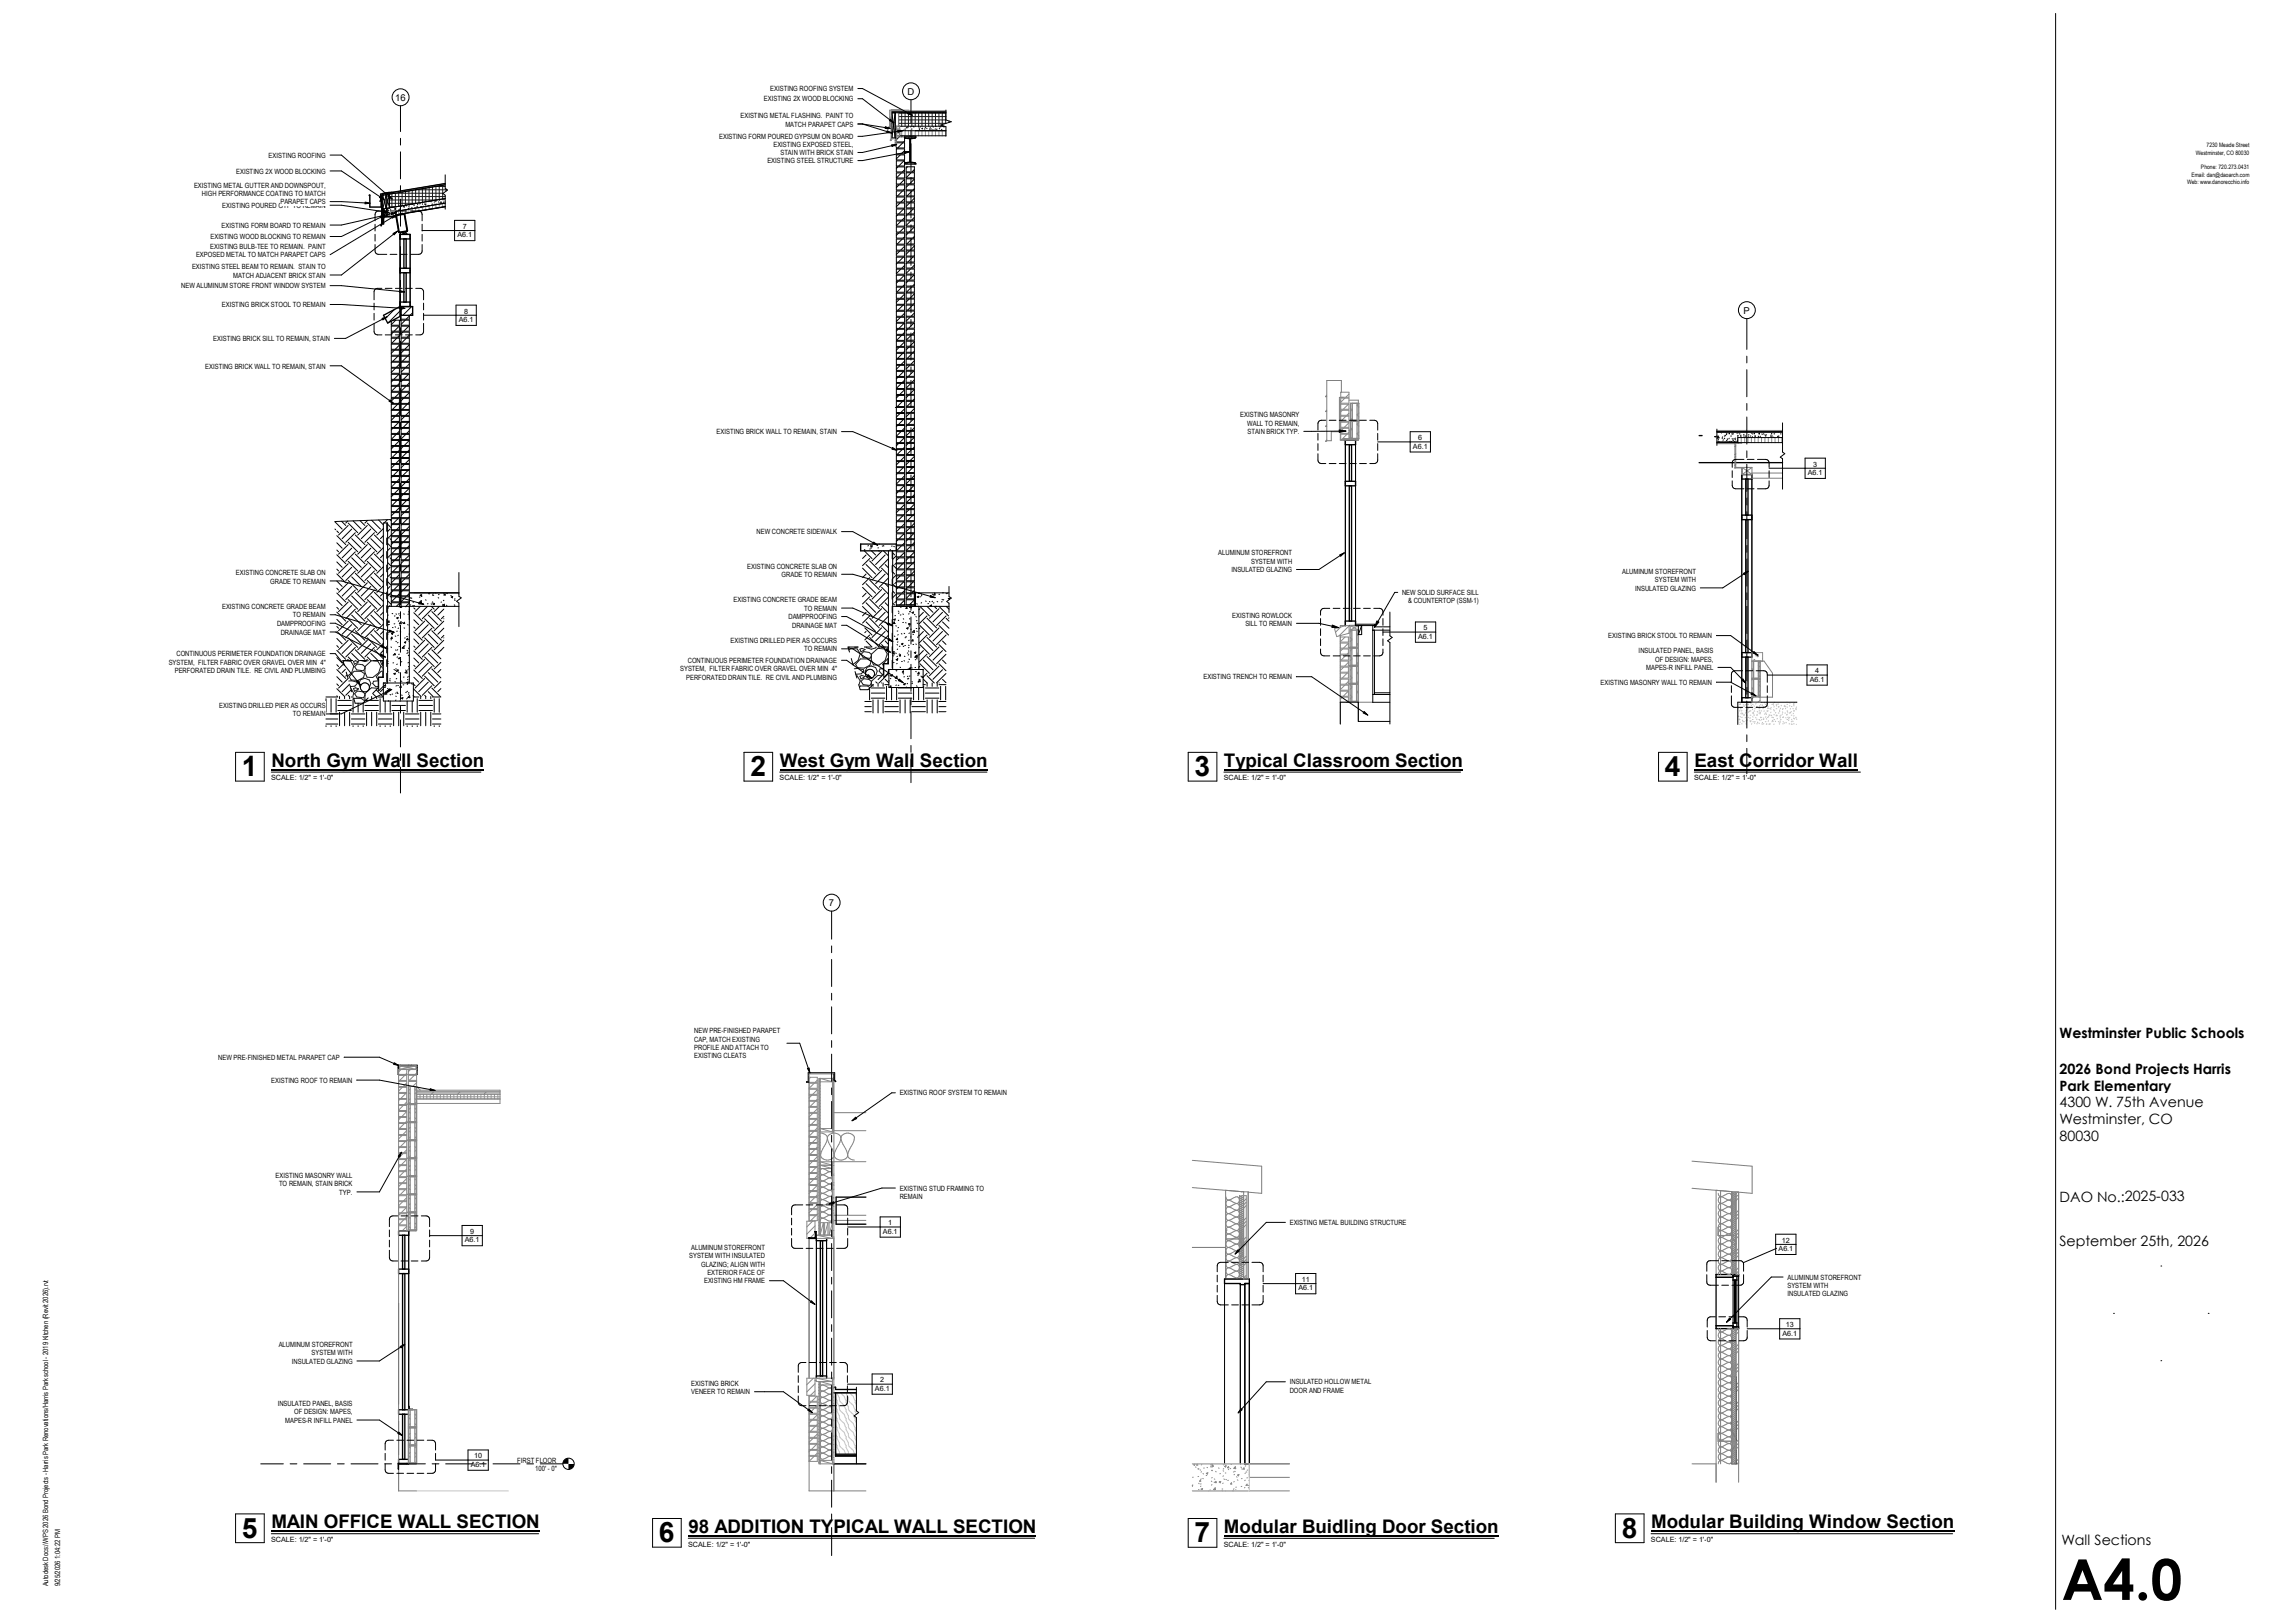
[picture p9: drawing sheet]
<svg xmlns="http://www.w3.org/2000/svg" width="1067mm" height="762mm" viewBox="0 0 1067 762" stroke-linecap="round" stroke-linejoin="round" font-family="sans-serif">
<defs><g id="words">
<text font-size="26.5" x="968" y="751">A4.0</text>
<g font-size="13.2">
<text x="114" y="364">1</text>
<text x="352" y="364">2</text>
<text x="561" y="364">3</text>
<text x="782" y="364">4</text>
<text x="114" y="722">5</text>
<text x="309" y="724">6</text>
<text x="561" y="724">7</text>
<text x="761" y="722">8</text>
</g>
<g font-size="8.8">
<text x="127" y="360">North Gym Wall Section</text>
<text x="366" y="360">West Gym Wall Section</text>
<text x="575" y="360">Typical Classroom Section</text>
<text x="796" y="360">East Corridor Wall</text>
<text x="127" y="718">MAIN OFFICE WALL SECTION</text>
<text x="323" y="720">98 ADDITION TYPICAL WALL SECTION</text>
<text x="575" y="720">Modular Buidling Door Section</text>
<text x="775" y="718">Modular Building Window Section</text>
</g>
<g font-size="6.7">
<text x="967" y="487">Westminster Public Schools</text>
<text x="967" y="504">2026 Bond Projects Harris</text>
<text x="967" y="512">Park Elementary</text>
<text x="967" y="520">4300 W. 75th Avenue</text>
<text x="967" y="528">Westminster, CO</text>
<text x="967" y="536">80030</text>
<text x="967" y="564">DAO No.:</text>
<text x="998" y="564">2025</text>
<text x="1012" y="564">-</text>
<text x="1015" y="564">033</text>
<text x="967" y="585">September 25th, 2026</text>
<text x="968" y="725">Wall Sections</text>
</g>
<g font-size="4.4">
<text x="186" y="47">16</text>
<text x="426" y="44">D</text>
<text x="819" y="147">P</text>
<text x="389" y="425">7</text>
</g>
<g font-size="3.4">
<text x="359" y="48">EXISTING 2X WOOD BLOCKING</text>
<text x="362" y="43">EXISTING ROOFING SYSTEM</text>
<text x="348" y="55">EXISTING METAL FLASHING. PAINT TO</text>
<text x="369" y="59">MATCH PARAPET CAPS</text>
<text x="338" y="65">EXISTING FORM POURED GYPSUM ON BOARD</text>
<text x="363" y="69">EXISTING EXPOSED STEEL,</text>
<text x="126" y="74">EXISTING ROOFING</text>
<text x="360" y="77">EXISTING STEEL STRUCTURE</text>
<text x="366" y="73">STAIN WITH BRICK STAIN</text>
<text x="111" y="81">EXISTING 2X WOOD BLOCKING</text>
<text x="91" y="88">EXISTING METAL GUTTER AND DOWNSPOUT,</text>
<text x="95" y="92">HIGH PERFORMANCE COATING TO MATCH</text>
<text x="132" y="96">PARAPET CAPS</text>
<text x="104" y="98">EXISTING POURED GYP TO REMAIN</text>
<text x="104" y="107">EXISTING FORM BOARD TO REMAIN</text>
<text x="217" y="107">7</text>
<text x="99" y="112">EXISTING WOOD BLOCKING TO REMAIN</text>
<text x="215" y="111">A6.1</text>
<text x="99" y="117">EXISTING BULB-</text>
<text x="121" y="117">TEE TO REMAIN. PAINT</text>
<text x="92" y="121">EXPOSED METAL TO MATCH PARAPET CAPS</text>
<text x="90" y="126">EXISTING STEEL BEAM TO REMAIN. STAIN TO</text>
<text x="109" y="130">MATCH ADJACENT BRICK STAIN</text>
<text x="85" y="135">NEW ALUMINUM STORE FRONT WINDOW SYSTEM</text>
<text x="104" y="144">EXISTING BRICK STOOL TO REMAIN</text>
<text x="218" y="147">8</text>
<text x="215" y="151">A6.1</text>
<text x="100" y="160">EXISTING BRICK SILL TO REMAIN, STAIN</text>
<text x="96" y="173">EXISTING BRICK WALL TO REMAIN, STAIN</text>
<text x="582" y="196">EXISTING MASONRY</text>
<text x="336" y="204">EXISTING BRICK WALL TO REMAIN, STAIN</text>
<text x="586" y="200">WALL TO REMAIN,</text>
<text x="586" y="204">STAIN BRICK TYP.</text>
<text x="666" y="207">6</text>
<text x="663" y="211">A6.1</text>
<text x="851" y="219">3</text>
<text x="849" y="223">A6.1</text>
<text x="355" y="251">NEW CONCRETE SIDEWALK</text>
<text x="572" y="261">ALUMINUM STOREFRONT</text>
<text x="351" y="267">EXISTING CONCRETE SLAB ON</text>
<text x="578" y="269">INSULATED GLAZING</text>
<text x="587" y="265">SYSTEM WITH</text>
<text x="762" y="269">ALUMINUM STOREFRONT</text>
<text x="111" y="270">EXISTING CONCRETE SLAB ON</text>
<text x="127" y="274">GRADE TO REMAIN</text>
<text x="367" y="271">GRADE TO REMAIN</text>
<text x="777" y="273">SYSTEM WITH</text>
<text x="658" y="279">NEW SOLID SURFACE SILL</text>
<text x="768" y="277">INSULATED GLAZING</text>
<text x="104" y="286">EXISTING CONCRETE GRADE BEAM</text>
<text x="344" y="283">EXISTING CONCRETE GRADE BEAM</text>
<text x="378" y="287">TO REMAIN</text>
<text x="661" y="283">&amp; COUNTERTOP (SSM</text>
<text x="691" y="283">-</text>
<text x="692" y="283">1)</text>
<text x="130" y="294">DAMPPROOFING</text>
<text x="137" y="290">TO REMAIN</text>
<text x="370" y="291">DAMPPROOFING</text>
<text x="579" y="290">EXISTING ROWLOCK</text>
<text x="585" y="294">SILL TO REMAIN</text>
<text x="132" y="298">DRAINAGE MAT</text>
<text x="372" y="295">DRAINAGE MAT</text>
<text x="666" y="300">A6.1</text>
<text x="668" y="296">5</text>
<text x="755" y="300">EXISTING BRICK STOOL TO REMAIN</text>
<text x="343" y="302">EXISTING DRILLED PIER AS OCCURS</text>
<text x="378" y="306">TO REMAIN</text>
<text x="79" y="312">SYSTEM, FILTER FABRIC OVER GRAVEL OVER MIN 4&quot;</text>
<text x="83" y="308">CONTINUOUS PERIMETER FOUNDATION DRAINAGE</text>
<text x="323" y="311">CONTINUOUS PERIMETER FOUNDATION DRAINAGE</text>
<text x="769" y="307">INSULATED PANEL, BASIS</text>
<text x="777" y="311">OF DESIGN: MAPES,</text>
<text x="82" y="316">PERFORATED DRAIN TILE. RE CIVIL AND PLUMBING</text>
<text x="319" y="315">SYSTEM, FILTER FABRIC OVER GRAVEL OVER MIN 4&quot;</text>
<text x="773" y="315">MAPES</text>
<text x="783" y="315">-</text>
<text x="784" y="315">R INFILL PANEL</text>
<text x="852" y="316">4</text>
<text x="322" y="319">PERFORATED DRAIN TILE. RE CIVIL AND PLUMBING</text>
<text x="565" y="319">EXISTING TRENCH TO REMAIN</text>
<text x="752" y="322">EXISTING MASONRY WALL TO REMAIN</text>
<text x="850" y="320">A6.1</text>
<text x="103" y="332">EXISTING DRILLED PIER AS OCCURS</text>
<text x="137" y="336">TO REMAIN</text>
<text x="127" y="366">SCALE: 1/2&quot; = 1'</text>
<text x="152" y="366">-0&quot;</text>
<text x="366" y="366">SCALE: 1/2&quot; = 1'</text>
<text x="391" y="366">-</text>
<text x="392" y="366">0&quot;</text>
<text x="575" y="366">SCALE: 1/2&quot; = 1'</text>
<text x="600" y="366">-</text>
<text x="601" y="366">0&quot;</text>
<text x="795" y="366">SCALE: 1/2&quot; = 1'</text>
<text x="821" y="366">-</text>
<text x="822" y="366">0&quot;</text>
<text x="326" y="485">NEW PRE-FINISHED PARAPET</text>
<text x="326" y="489">CAP, MATCH EXISTING</text>
<text x="102" y="498">NEW PRE</text>
<text x="115" y="498">-</text>
<text x="116" y="498">FINISHED METAL PARAPET CAP</text>
<text x="326" y="493">PROFILE AND ATTACH TO</text>
<text x="326" y="497">EXISTING CLEATS</text>
<text x="127" y="508">EXISTING ROOF TO REMAIN</text>
<text x="422" y="514">EXISTING ROOF SYSTEM TO REMAIN</text>
<text x="129" y="553">EXISTING MASONRY WALL</text>
<text x="131" y="557">TO REMAIN, STAIN BRICK</text>
<text x="159" y="561">TYP.</text>
<text x="422" y="559">EXISTING STUD FRAMING TO</text>
<text x="422" y="563">REMAIN</text>
<text x="417" y="575">1</text>
<text x="606" y="575">EXISTING METAL BUILDING STRUCTURE</text>
<text x="221" y="579">9</text>
<text x="415" y="579">A6.1</text>
<text x="218" y="583">A6.1</text>
<text x="325" y="587">ALUMINUM STOREFRONT</text>
<text x="835" y="587">A6.1</text>
<text x="837" y="583">12</text>
<text x="324" y="591">SYSTEM WITH INSULATED</text>
<text x="329" y="595">GLAZING; ALIGN WITH</text>
<text x="332" y="599">EXTERIOR FACE OF</text>
<text x="331" y="603">EXISTING HM FRAME</text>
<text x="610" y="606">A6.1</text>
<text x="611" y="602">11</text>
<text x="839" y="601">ALUMINUM STOREFRONT</text>
<text x="839" y="605">SYSTEM WITH</text>
<text x="839" y="609">INSULATED GLAZING</text>
<text x="839" y="623">13</text>
<text x="837" y="627">A6.1</text>
<text x="131" y="632">ALUMINUM STOREFRONT</text>
<text x="137" y="640">INSULATED GLAZING</text>
<text x="146" y="636">SYSTEM WITH</text>
<text x="325" y="651">EXISTING BRICK</text>
<text x="411" y="653">A6.1</text>
<text x="413" y="649">2</text>
<text x="606" y="650">INSULATED HOLLOW METAL</text>
<text x="606" y="654">DOOR AND FRAME</text>
<text x="325" y="655">VENEER TO REMAIN</text>
<text x="130" y="660">INSULATED PANEL, BASIS</text>
<text x="138" y="664">OF DESIGN: MAPES,</text>
<text x="134" y="668">MAPES</text>
<text x="144" y="668">-</text>
<text x="145" y="668">R INFILL PANEL</text>
<text x="221" y="689">A6.1</text>
<text x="223" y="685">10</text>
<text x="243" y="687">FIRST FLOOR</text>
<text x="251" y="690">100'</text>
<text x="257" y="690">-</text>
<text x="259" y="690">0&quot;</text>
<text x="127" y="724">SCALE: 1/2&quot; = 1'</text>
<text x="152" y="724">-0&quot;</text>
<text x="775" y="724">SCALE: 1/2&quot; = 1'</text>
<text x="800" y="724">-</text>
<text x="801" y="724">0&quot;</text>
<text x="323" y="726">SCALE: 1/2&quot; = 1'</text>
<text x="348" y="726">-</text>
<text x="349" y="726">0&quot;</text>
<text x="575" y="726">SCALE: 1/2&quot; = 1'</text>
<text x="600" y="726">-</text>
<text x="601" y="726">0&quot;</text>
<text x="23" y="745" transform="rotate(-90 23 745)">Autodesk Docs://WPS 2026 Bond Projects - Harris Park Renovations/Harris Park school - 2019 Kitchen (Revit 2026).rvt</text>
<text x="28" y="745" transform="rotate(-90 28 745)">9/25/2026 1:04:22 PM</text>
</g>
<g font-size="2.8">
<text x="1036" y="69">7230 Meade Street</text>
<text x="1031" y="73">Westminster, CO 80030</text>
<text x="1029" y="83">Email: dan@daoarch.com</text>
<text x="1033" y="79">Phone: 720.273.0431</text>
<text x="1027" y="86">Web: www.danorecchio.info</text>
</g>
</g></defs>
<g fill="none" stroke="#000" stroke-width=".47">
<path d="M174 92h.1M179 91v6h-5l-1-5M179 91h.1M179 92v13M180 92v6M180 92l1 6M180 98l2 4M181 91v7M181 91l2 7M181 98h-1M181 91l-1 7M182 99h.1"/>
<path d="M182 98v4M182 98l-2 4M182 98h.1M183 98h.1M183 99h-1M183 90l-4 1-1 3h1M183 98h-2M183 91h-2M183 91l-2 7M183 91v7M183 98l1 1M184 100h.1"/>
<path d="M184 90l-5 1M185 90l-5 1v1M185 90v1M185 90l24-4-30 5v14M185 91l-5 1M185 100h.1M185 98h.1M186 98h.1M186 98v1M186 99v1M187 99h.1M188 98h-1"/>
<path d="M188 99h.1M188 97h.1M189 97h.1M190 97h.1M191 96v1M192 98h.1M192 97h.1M192 96h.1M193 97l1 1M194 96h.1M195 96l-1 1M195 98h.1"/>
<path d="M195 96h.1M196 97h.1M196 96h.1M196 97v1M197 96h.1M198 97h.1M198 96h.1M199 97h.1M200 96h-1M200 96h.1M201 96v1M201 94v1"/>
<path d="M202 94v1M203 94h.1M203 96h.1M204 95h.1M204 96h.1M205 94v1M205 96h.1M206 95h.1M207 94h-1M207 95h.1M208 94h.1M208 95h.1"/>
<path d="M209 93v1M209 95h.1M209 82v6l1 1M209 93l-27 5M209 87l-24 4M209 95l-23 4v2M209 97l-23 4M210 89l-2 2 1 1v6M179 105v1M179 106h.1M182 102h4M182 100v1"/>
<path d="M183 101h.1M183 100h.1M185 101h.1M189 110h.1M189 109h.1M189 109v1M191 109v1h-2M191 109h-2M191 109l-2 1M184 153h4v2h-4zM184 156h4v2h-4zM184 159h4v2h-4z"/>
<path d="M185 150h3v3h-4v-2M185 156l-1 1M185 145l-4 5M186 150l-2 2M186 159l-2 2M187 153l-2 2M188 158h-1M188 146l-6 6M188 159h4v2h-4zM188 156h4v2h-4zM188 153h4v2h-4zM188 150h4v3h-4z"/>
<path d="M188 147v3h4v-2M188 144v-34h5v34M189 156l-1 1M190 144l-2 2M190 150l-2 2M191 159l-3 2M192 153l-2 2M192 157l-1 1M192 148l-1 2M193 144l-4 4M194 147l-1 1M184 162h4v2h-4z"/>
<path d="M184 164h4v3h-4zM184 167h4v3h-4zM184 170h4v2h-4zM184 173h4v2h-4zM184 176h4v2h-4zM184 179h4v2h-4zM184 170h.1M184 179h.1M185 164l-1 2M186 173l-2 2M187 167l-3 3M187 176l-2 2"/>
<path d="M188 162l-2 2M188 171l-2 1M188 167h-1M188 179h4v2h-4zM188 176h4v2h-4zM188 173h4v2h-4zM188 170h4v2h-4zM188 167h4v3h-4zM188 164h4v3h-4zM188 162h4v2h-4zM188 170h.1M189 179h-1"/>
<path d="M190 164l-2 2M190 173l-2 2M191 167l-2 3M192 176l-3 2M192 171l-1 1M192 166v1M192 180l-1 1M192 162l-2 2M184 181h4v3h-4zM184 184h4v3h-4zM184 187h4v2h-4zM184 190h4v2h-4z"/>
<path d="M184 193h4v2h-4zM184 195h4v3h-4zM184 198h4v3h-4zM184 193h.1M185 187l-1 1M186 195l-2 2M186 181l-2 3M187 190l-3 2M187 198l-2 3M188 189h-1M188 180l-1 1M188 184l-3 3"/>
<path d="M188 193l-2 2M188 193h.1M188 198h4v3h-4zM188 195h4v3h-4zM188 193h4v2h-4zM188 190h4v2h-4zM188 187h4v2h-4zM188 184h4v3h-4zM188 181h4v3h-4zM189 187l-1 1M190 195l-2 2M191 181l-3 3"/>
<path d="M191 190l-2 2M192 198l-3 3M192 184l-2 3M192 198h.1M192 189h.1M192 193l-2 2M184 215h.1M184 201h4v2h-4zM184 204h4v2h-4zM184 207h4v2h-4zM184 210h4v2h-4zM184 212h4v3h-4z"/>
<path d="M184 215h4v3h-4zM184 218h4v2h-4zM184 201v1M185 210l-1 1M185 218l-1 2M186 204l-2 2M187 212l-3 3M188 216l-2 2M188 202l-2 1M188 211l-1 1M188 207l-3 2M188 218h4v2h-4z"/>
<path d="M188 215h4v3h-4zM188 212h4v3h-4zM188 210h4v2h-4zM188 207h4v2h-4zM188 204h4v2h-4zM188 201h4v2h-4zM189 201l-1 1M189 210l-1 1M190 218l-2 2M191 204l-3 2M191 212l-2 3M192 211l-1 1"/>
<path d="M192 202l-1 1M192 216l-2 2M192 207l-2 2M184 221h4v2h-4zM184 224h4v2h-4zM184 227h4v2h-4zM184 229h4v3h-4zM184 232h4v3h-4zM184 235h4v2h-4zM184 238h4v2h-4zM184 224h.1M185 232l-1 1"/>
<path d="M186 227l-2 2M186 235l-2 2M187 221l-2 2M188 229l-3 3M188 225l-2 1M188 234l-1 1M188 220h-1M188 238l-2 2M188 238h4v2h-4zM188 235h4v2h-4zM188 232h4v3h-4zM188 229h4v3h-4z"/>
<path d="M188 227h4v2h-4zM188 224h4v2h-4zM188 221h4v2h-4zM189 224h-1M189 232l-1 1M190 227l-2 2M191 235l-2 2M192 221l-3 2M192 229l-2 3M192 225l-1 1M192 220h.1M192 238l-2 2"/>
<path d="M192 234l-1 1M157 248l1 1M157 245l4 3M158 258l1 1M158 249l1 1M158 255l3 2M158 252l4 4M160 245l2 2M163 245l-1 1M163 255l5 4M163 246l5 4M163 247l-4 4"/>
<path d="M163 256l-4 4M165 253l5 4M165 248l-4 5M165 257l-4 5M166 245l4 3M167 259l-5 5M167 250l-5 5M167 251l4 5M169 244l2 3M172 247l-4 4M172 256l-4 4M172 255l5 4"/>
<path d="M172 246l5 4M173 244l-2 2M174 253l5 4M174 248l-4 5M174 257l-4 5M174 244l5 4M176 251l4 4M176 259l-5 5M176 250l-5 5M178 244l2 2M180 248l-3 3M180 257l-3 3"/>
<path d="M180 252l-1 1M182 246v3M182 253v3M182 259v3M182 244l-2 2M182 255l2 2M182 246l2 2M183 248l-1 2M183 257l-1 2M183 253h1M183 244l1 1M184 244l-27 1"/>
<path d="M184 241h4v2h-4zM184 244h4v2h-4zM184 246h4v3h-4zM184 249h4v3h-4zM184 252h4v2h-4zM184 255h4v2h-4zM184 258h4v2h-4zM184 246v1M185 255l-1 1M185 241l-1 1M186 249l-4 4M186 258l-2 2"/>
<path d="M187 244l-2 2M187 252l-2 2M188 243h-1M188 247l-2 2M188 256l-1 1M188 258h4v2h-4zM188 255h4v2h-4zM188 252h4v2h-4zM188 249h4v3h-4zM188 246h4v3h-4zM188 244h4v2h-4zM188 241h4v2h-4z"/>
<path d="M189 246l-1 1M189 255l-1 1M190 241l-2 1M190 249l-2 2M191 258l-3 2M191 244l-2 2M192 252l-2 2M192 243h.1M192 256l-1 1M192 247l-1 2M158 276l1 1M158 267l1 1"/>
<path d="M158 273l3 2M158 264l3 2M158 278l4 5M158 269l4 5M158 260l4 5M163 273l5 4M163 264l5 4M163 265l-4 4M163 274l-4 4M165 280l5 4M165 271l5 4M165 262l5 4"/>
<path d="M165 266l-4 5M165 275l-4 5M167 277l-5 5M167 268l-5 5M167 278l4 5M167 269l4 5M167 260l4 5M172 265l-4 4M172 274l-4 4M172 273l5 4M172 264l5 4M174 280l5 4"/>
<path d="M174 271l5 4M174 262l5 4M174 266l-4 5M174 275l-4 5M176 278l4 4M176 269l4 4M176 260l4 4M176 277l-5 5M176 268l-5 5M180 266l-3 3M180 275l-3 3M180 260l-1 2"/>
<path d="M180 269l-1 2M180 278l-1 2M182 265v3M182 272v3M182 278v3M182 273l2 2M182 264l2 2M183 266l-1 2M183 275l-1 1M183 280h1M183 271h1M183 262h1"/>
<path d="M184 260l-2 2M184 260h4v3h-4zM184 263h4v3h-4zM184 266h4v2h-4zM184 269h4v2h-4zM184 272h4v2h-4zM184 275h4v2h-4zM184 277h4v3h-4zM184 269l-2 2M184 277l-2 3M185 263l-1 2M186 272l-2 2"/>
<path d="M187 266l-3 2M187 275l-2 2M188 261l-2 2M188 270l-2 1M188 279l-1 1M188 265l-1 1M188 275h4v2h-4zM188 272h4v2h-4zM188 269h4v2h-4zM188 266h4v2h-4zM188 263h4v3h-4zM188 260h4v3h-4z"/>
<path d="M188 269h.1M189 277l-1 1M190 263l-2 1M190 272l-2 1M191 266l-2 2M192 275l-3 2M192 270l-1 1M192 280h-4v-3h4v44M192 261l-2 2M192 279l-1 1M192 265v1M192 278h23"/>
<path d="M197 279h1v1zM197 279l1 1M198 280h.1M202 278l-1 1v-1M203 279h.1M203 278l1 1M204 279l-1 1M204 278l1 1M206 279h.1M209 278l-1 1M209 279h-1zM210 279h.1"/>
<path d="M212 280h.1M215 279h.1M215 269v11l2 1-3 1 1 1v11M158 294l1 1M158 285l1 1M158 300l3 2M158 291l3 2M158 282l3 2M158 296l4 5M158 287l4 5M163 299l5 5M163 290l5 5"/>
<path d="M163 282l5 4M163 283l-4 4M163 292l-4 4M165 298l5 4M165 289l5 4M165 284l-4 5M165 293l-4 5M167 286l-5 4M167 295l-5 4M167 296l4 5M167 287l4 5M172 283l-4 4"/>
<path d="M172 292l-4 4M172 299l5 5M172 290l5 5M172 282l5 4M174 298l5 4M174 289l5 4M174 284l-4 5M174 293l-4 5M176 296l4 4M176 287l4 4M176 295l-5 4M176 286l-5 4"/>
<path d="M180 284l-3 3M180 293l-3 3M180 287l-1 2M180 296l-1 2M182 284v4M182 291v3M182 297v3M182 282l2 2M182 298h.1M182 296h.1M182 292h.1M182 293h.1"/>
<path d="M182 289h.1M182 285v1M183 292h-1zM183 297h-1M183 293h.1M183 284v1M184 280h4v3h-4zM184 285v-2h4v2M184 298v-1v1zM184 299v1zM184 288h.1M184 295h1"/>
<path d="M185 293h.1M186 294h.1M186 289h-1M186 299h.1M186 288h.1M186 280l-2 3M186 290h1zM187 296h-1M187 298h.1M187 295h.1M187 291v1M187 288h.1"/>
<path d="M188 283l-2 2M188 285h-1M188 293v1M188 297h.1M188 289h.1M188 285h.1M188 292l-1 1h1v-1M189 292h.1M190 288h.1M190 295h.1M190 292v1h-1zM190 300h.1"/>
<path d="M191 280l-3 2M191 285h-1M191 299h.1M191 300h.1M191 293h1M192 287h.1M192 288h.1M192 283l-1 2M192 283h-4v2h1M192 280h-4v3h4M192 298h.1M193 284h.1"/>
<path d="M193 281h.1M194 284v1M194 283h.1M194 294l1 1M194 285l1 1M194 300l3 2M194 291l3 2M194 297l4 4M194 288l4 4M195 284h-1M197 283h.1M197 280h.1"/>
<path d="M197 285l-2 2M198 282v1h-1zM198 283h.1M199 285h.1M199 299l5 5M199 290l5 5M199 292l-4 4M200 282h.1M201 285l-4 4M201 283v1M201 298l5 4M201 289l5 4"/>
<path d="M201 293l-4 5M202 284h1M203 285l1 1M203 296l4 5M203 287l4 5M203 286l-5 4M203 295l-5 4M203 283h.1M203 284l1-1v1zM204 283h-1M206 281h.1M206 285l-2 2"/>
<path d="M207 283h.1M208 284h1v1zM208 284h.1M208 299v1M208 290v1M208 292l-4 4M208 286l-2 3M208 295l-2 3M208 289l-1 1M208 298l-1 1M208 282h.1M210 284h.1"/>
<path d="M212 280h1l-1 1zM213 284h1M214 284l-1 1M214 281h-1M214 282h-1M215 285h-33M158 312l1 1M158 303l1 1M158 318l3 2M158 309l3 2M158 314l4 5M158 305l4 5"/>
<path d="M161 312l-2 2M162 314l-1 2M163 316v3l-4 4M163 317h-1M163 310h.1M163 308l2 2M163 301l-4 4M165 307l4 3M165 302l-4 5M166 310h-5l1 3M167 304l-5 4M167 305l4 5"/>
<path d="M172 301l-4 4M172 310h-3M172 308l2 2M174 307l4 3M174 302l-4 5M175 310h5v2M176 305l4 4M176 304l-5 4M178 319h.1M180 318h.1M180 316v2h-2v5l-3 2M180 302l-3 3"/>
<path d="M180 314v1M180 311h.1M180 305l-1 2M182 303v4M182 310v3M182 316v4M182 315h.1M182 310v1M182 305h.1M182 312h.1M183 319v1M183 319h.1"/>
<path d="M184 304h.1M184 300h.1M185 311h-1M185 316h1l-1 1zM185 308h.1M185 314v1M185 307h1h-1zM185 320h1M185 307h1M186 305h.1M186 314h.1M186 301h.1"/>
<path d="M186 315h.1M186 319h.1M187 312h-1M187 308l-1 1M187 305h.1M187 314v1h-1zM187 302h.1M187 309h.1M187 316h.1M187 309h1zM187 307h.1M188 304h-1"/>
<path d="M188 309v1M188 320h1M189 311h-1M189 304h.1M190 303v1h-1zM190 318h-1M190 302l1-1-1 1zM190 303h.1M190 315h1M191 315v1h-1zM191 305v1M191 319h1"/>
<path d="M191 307h.1M191 306h1M192 318h-1M192 314l-1 1M192 313h.1M192 300h.1M192 311h.1M192 308h.1M192 304h.1M192 314h.1M192 301h.1M192 318h.1"/>
<path d="M194 312l1 1M194 303l1 1M194 318l3 2M194 309l3 2M194 315l4 4M194 306l4 4M199 317l5 5M199 308l5 5M199 301l-4 4M199 310l-4 4M199 319l-4 4M201 316l5 4"/>
<path d="M201 307l5 4M201 302l-4 5M201 311l-4 5M203 314l4 4M203 305l4 4M203 304l-5 4M203 313l-5 4M207 314l-1 2M207 311l-3 3M207 320l-3 3M208 301l-4 4M208 304l-2 3"/>
<path d="M153 327h6M153 340h6M153 338h6M153 335h6M153 328v6M155 328v6M158 328v6M158 321l1 1M158 327h.1M158 323l4 4v1M159 334h6M159 331h6"/>
<path d="M159 329h6M159 327v1M159 334v7M162 334v7M163 326l1 1M164 327v1M164 334v7M164 321l-3 4M164 322l1 3M165 324l-3 2M165 327h1M165 340h6"/>
<path d="M165 338h6M165 335h6M165 325h.1M166 328v6M168 330v4M171 330v4M171 334h7M171 331h7M172 329h6M172 334v7M173 328l-3 2h-3l-1-2M174 327v1"/>
<path d="M174 334v7M175 326l1 1M177 324l3 3M177 327v1M177 334v7M178 327h2M178 340h6M178 338h6M178 335h6M178 322h.1M178 328v6M180 323l-1 2"/>
<path d="M180 328h.1M181 323h-1M181 326v-1l1 1zM181 329v5M181 326h.1M181 321v1h-1zM181 325h.1M181 323h.1M182 323h.1M182 321v-75h-2v72h-2v6l2-2M182 329h.1M182 324l1-1v1z"/>
<path d="M183 326h.1M183 329v5M184 334h6M184 331h6M184 326h.1M185 334v7M186 327h.1M186 329h.1M186 325v1M186 322h.1M186 325h1M187 326h.1"/>
<path d="M187 322h.1M187 334v7M188 322h.1M188 329h.1M188 322v1zM189 328h.1M189 326h.1M190 334v7M190 322h-1M190 340h7M190 338h7M190 335h7"/>
<path d="M191 325h-1M191 320h1l-1 1zM191 329v5M191 328h.1M191 325h.1M191 321h.1M192 326h.1M192 325h.1M192 327v1v-1zM193 321h.1M194 329v5M194 321h.1"/>
<path d="M194 327h.1M194 321h-14v8h14M194 321l1 1M194 323l4 4M194 327h3M194 321v8M196 328v6M197 334h6M197 331h6M197 329h6M198 327v1M198 334v7"/>
<path d="M199 326l1 1M200 327v1M200 334v7M201 325l2 2M201 320l-4 5M202 327v1M202 334v7M203 323l4 4M203 322l-5 4M203 327h4M203 340h4M203 338h4"/>
<path d="M203 335h4M204 328v6M206 328v6M207 323l-1 2M153 341h.1M155 341h.1M158 341h.1M166 341h.1M168 341h.1M171 341h.1M178 341h.1M181 341h.1"/>
<path d="M183 341h.1M191 341h.1M194 341h.1M196 341h.1M204 341h.1M206 341h.1"/>
<circle cx="171" cy="323" r="2.1"/>
</g>
<g fill="none" stroke="#8c8c8c" stroke-width=".47">
<path d="M187 99v2M189 99v1M190 98v2M192 98v2M194 98v2M195 98v1M197 97v2M198 97v2M200 97v2M202 97v1M203 96v2M205 96v2"/>
<path d="M206 96v1M208 96v1"/>
</g>
<g fill="none" stroke="#191919" stroke-width=".47">
<path d="M180 92h.1M180 98h.1M180 91v1M181 91h.1M182 91h.1M183 97h3M183 95h13M183 94h22M183 92h26M183 91h.1M184 90l-1 1M184 91h-3h1"/>
<path d="M185 90l-1 1v6M185 91h.1M186 91h22M186 91v6M187 90v7M189 90v7M190 90v6M192 90v6M194 89v7M195 89h15M195 89v7M197 89v6"/>
<path d="M198 89v6M200 88v7M202 88v6M203 88v6M206 87v7M208 87v6M209 88h-4v6M209 89v1M180 103h.1M180 102h.1M181 102h.1M185 102h.1"/>
<path d="M186 102h.1M187 105h.1M187 106h.1M187 101h.1M188 109h.1M189 109h.1M190 102h.1M190 103h.1M191 106h.1M191 107h.1M161 311l1-1h3l1 3-1 3M165 320h3v1l-1 1h-2"/>
<path d="M165 316l-2 1M165 320h-1M166 311l1-1 1 1-2 1zM166 315h4l1 1v2l-3 1h-3l-1-1zM166 313l2-1h2l1 1v1v1h-3zM170 310l1 1 2-1M171 313l3-3h3l2 3-1 3-3 2h-3l-1-2zM178 319h.1M178 320h-3v1l1 1h2M180 310l-1 1v1h1M180 313h-1l1 1M180 315h-1l-2 3 1 1"/>
<path d="M165 323l1 2v2M166 323h1h1l-2 2zM166 328h4l1 1M166 326l2-2 2 1 1 1v2l-3-1zM168 321l1 2M169 321v-2l2-1 2 1 1 2-1 2M169 323h.1M173 323h.1M177 323h-3l-3 3 1 3"/>
</g>
<g fill="none" stroke="#000" stroke-width=".64">
<path d="M180 98v7M181 98h1v4M181 102h5M186 102l1 7M186 101l1 8 4-1M186 101v1h-6M186 101h.1M190 101h.1M190 100l-4 1M191 112h-1v14h1M191 108l-4 1M191 128h-1v14h1"/>
<path d="M188 144l-8 4 2 4 6-3M194 144h-6v4h6"/>
</g>
<g fill="none" stroke="#000" stroke-width=".63">
<path d="M180 98v4h2M180 102v3M186 101v1M187 109h.1M188 109h.1M188 110h5v2h-5zM190 100v1M190 101h.1M190 101h-4M190 101l1 7M191 112v14M191 108h.1"/>
<path d="M188 126h5v2h-5zM191 128v14M188 144h5v-2h-5v7M194 144v4"/>
</g>
<path d="M194 278h21" fill="none" stroke="#7e7e7e" stroke-width=".47"/>
<g fill="#fff">
<path d="M421 282h4v2h-4z"/>
<path d="M421 279h4v2h-4z"/>
<path d="M421 276h4v2h-4z"/>
<path d="M421 273h4v3h-4z"/>
<path d="M421 270h4v3h-4z"/>
<path d="M421 268h4v2h-4z"/>
<path d="M421 265h4v2h-4z"/>
<path d="M421 262h4v2h-4z"/>
<path d="M421 259h4v2h-4z"/>
<path d="M421 256h4v3h-4z"/>
<path d="M421 253h4v3h-4z"/>
<path d="M421 251h4v2h-4z"/>
<path d="M421 248h4v2h-4z"/>
<path d="M421 245h4v2h-4z"/>
<path d="M421 242h4v3h-4z"/>
<path d="M421 239h4v3h-4z"/>
<path d="M421 236h4v3h-4z"/>
<path d="M421 234h4v2h-4z"/>
<path d="M421 231h4v2h-4z"/>
<path d="M421 228h4v2h-4z"/>
<path d="M421 225h4v3h-4z"/>
<path d="M421 222h4v3h-4z"/>
<path d="M421 220h4v2h-4z"/>
<path d="M421 217h4v2h-4z"/>
<path d="M421 214h4v2h-4z"/>
<path d="M421 211h4v2h-4z"/>
<path d="M421 208h4v3h-4z"/>
<path d="M421 205h4v3h-4z"/>
<path d="M421 203h4v2h-4z"/>
<path d="M421 200h4v2h-4z"/>
<path d="M421 197h4v2h-4z"/>
<path d="M421 194h4v3h-4z"/>
<path d="M421 191h4v3h-4z"/>
<path d="M421 188h4v3h-4z"/>
<path d="M421 186h4v2h-4z"/>
<path d="M421 183h4v2h-4z"/>
<path d="M421 180h4v2h-4z"/>
<path d="M421 177h4v3h-4z"/>
<path d="M421 174h4v3h-4z"/>
<path d="M421 172h4v2h-4z"/>
<path d="M421 169h4v2h-4z"/>
<path d="M421 166h4v2h-4z"/>
<path d="M421 163h4v2h-4z"/>
<path d="M421 160h4v3h-4z"/>
<path d="M421 157h4v3h-4z"/>
<path d="M421 155h4v2h-4z"/>
<path d="M421 152h4v2h-4z"/>
<path d="M421 149h4v2h-4z"/>
<path d="M421 146h4v3h-4z"/>
<path d="M421 143h4v3h-4z"/>
<path d="M421 141h4v2h-4z"/>
<path d="M421 138h4v2h-4z"/>
<path d="M421 135h4v2h-4z"/>
<path d="M421 132h4v2h-4z"/>
<path d="M421 129h4v3h-4z"/>
<path d="M421 126h4v3h-4z"/>
<path d="M421 124h4v2h-4z"/>
<path d="M421 121h4v2h-4z"/>
<path d="M421 118h4v2h-4z"/>
<path d="M421 115h4v2h-4z"/>
<path d="M421 112h4v3h-4z"/>
<path d="M421 109h4v3h-4z"/>
<path d="M421 107h4v2h-4z"/>
<path d="M421 104h4v2h-4z"/>
<path d="M421 101h4v2h-4z"/>
<path d="M421 98h4v2h-4z"/>
<path d="M421 95h4v3h-4z"/>
<path d="M421 92h4v3h-4z"/>
<path d="M421 90h4v2h-4z"/>
<path d="M421 87h4v2h-4z"/>
<path d="M421 84h4v2h-4z"/>
<path d="M421 81h4v3h-4z"/>
<path d="M421 78h4v3h-4z"/>
<path d="M421 76h4v2h-4z"/>
<path d="M421 73h4v2h-4z"/>
<path d="M421 70h4v2h-4z"/>
<path d="M421 67h4v2h-4z"/>
<path d="M421 64h4v3h-4z"/>
<path d="M425 282h4v2h-4z"/>
<path d="M425 279h4v2h-4z"/>
<path d="M425 276h4v2h-4z"/>
<path d="M425 273h4v3h-4z"/>
<path d="M425 270h4v3h-4z"/>
<path d="M425 268h4v2h-4z"/>
<path d="M425 265h4v2h-4z"/>
<path d="M425 262h4v2h-4z"/>
<path d="M425 259h4v2h-4z"/>
<path d="M425 256h4v3h-4z"/>
<path d="M425 253h4v3h-4z"/>
<path d="M425 251h4v2h-4z"/>
<path d="M425 248h4v2h-4z"/>
<path d="M425 245h4v2h-4z"/>
<path d="M425 242h4v2h-4z"/>
<path d="M425 239h4v3h-4z"/>
<path d="M425 236h4v3h-4z"/>
<path d="M425 234h4v2h-4z"/>
<path d="M425 231h4v2h-4z"/>
<path d="M425 228h4v2h-4z"/>
<path d="M425 225h4v2h-4z"/>
<path d="M425 222h4v3h-4z"/>
<path d="M425 219h4v3h-4z"/>
<path d="M425 217h4v2h-4z"/>
<path d="M425 214h4v2h-4z"/>
<path d="M425 211h4v2h-4z"/>
<path d="M425 208h4v3h-4z"/>
<path d="M425 205h4v3h-4z"/>
<path d="M425 203h4v2h-4z"/>
<path d="M425 200h4v2h-4z"/>
<path d="M425 197h4v2h-4z"/>
<path d="M425 194h4v2h-4z"/>
<path d="M425 191h4v3h-4z"/>
<path d="M425 188h4v3h-4z"/>
<path d="M425 186h4v2h-4z"/>
<path d="M425 183h4v2h-4z"/>
<path d="M425 180h4v2h-4z"/>
<path d="M425 177h4v2h-4z"/>
<path d="M425 174h4v3h-4z"/>
<path d="M425 171h4v3h-4z"/>
<path d="M425 169h4v2h-4z"/>
<path d="M425 166h4v2h-4z"/>
<path d="M425 163h4v2h-4z"/>
<path d="M425 160h4v3h-4z"/>
<path d="M425 157h4v3h-4z"/>
<path d="M425 155h4v2h-4z"/>
<path d="M425 152h4v2h-4z"/>
<path d="M425 149h4v2h-4z"/>
<path d="M425 146h4v2h-4z"/>
<path d="M425 143h4v3h-4z"/>
<path d="M425 140h4v3h-4z"/>
<path d="M425 138h4v2h-4z"/>
<path d="M425 135h4v2h-4z"/>
<path d="M425 132h4v2h-4z"/>
<path d="M425 129h4v2h-4z"/>
<path d="M425 126h4v3h-4z"/>
<path d="M425 123h4v3h-4z"/>
<path d="M425 121h4v2h-4z"/>
<path d="M425 118h4v2h-4z"/>
<path d="M425 115h4v2h-4z"/>
<path d="M425 112h4v3h-4z"/>
<path d="M425 109h4v3h-4z"/>
<path d="M425 107h4v2h-4z"/>
<path d="M425 104h4v2h-4z"/>
<path d="M425 101h4v2h-4z"/>
<path d="M425 98h4v2h-4z"/>
<path d="M425 95h4v3h-4z"/>
<path d="M425 92h4v3h-4z"/>
<path d="M425 90h4v2h-4z"/>
<path d="M425 87h4v2h-4z"/>
<path d="M425 84h4v2h-4z"/>
<path d="M425 81h4v3h-4z"/>
<path d="M425 78h4v3h-4z"/>
<path d="M422 61h22v3h-22z"/>
<path d="M422 59h22v2h-22z"/>
<path d="M405 259h41v62h-41z"/>
<path d="M406 321h38v14h-38z"/>
<path d="M419 285h12v29h-12z"/>
<path d="M430 278h17v7h-17z"/>
<path d="M425 64h5v13h-5z"/>
<path d="M420 59h10v10h-10z"/>
<path d="M422 53h25v6h-25z"/>
<path d="M419 52h25v1h-25z"/>
<path d="M398 304h19v20h-19z"/>
<path d="M417 314h16v9h-16z"/>
<path d="M404 255h17v4h-17z"/>
</g>
<g fill="none" stroke="#000" stroke-width=".47">
<path d="M419 53h25M419 53l1 12M420 53l-1 12M422 53v6h21M426 60h.1M428 59v1M429 59h.1M429 60h.1M431 59h.1M431 60h1M432 60h.1M435 60h-1"/>
<path d="M437 60h.1M438 60h.1M439 59h.1M440 59h-1M441 60h.1M442 59v1M443 59v1M443 60h.1M444 52h-25v1M444 52v4l3 1-5 2 2 1v4M421 64v3h4v-3M421 67h4v2h-4z"/>
<path d="M421 70h4v2h-4zM421 73h4v2h-4zM421 76h4v2h-4zM421 78h4v3h-4zM421 70h.1M422 78l-1 1M422 64l-1 2M422 61h1M423 73l-2 2M424 67l-2 2M424 76l-2 2M424 61h.1"/>
<path d="M425 80l-1 1M425 66l-1 1M425 71l-2 1M425 61h.1M425 78h4v3h-4zM426 78l-1 1M428 61h.1M429 80l-1 1M432 61h.1M433 60v1M433 60h.1M434 61h.1"/>
<path d="M435 60h.1M436 61h1M437 61h.1M438 61h.1M439 61h-1M439 61h.1M440 61h.1M441 60v1M442 61h.1M444 61h-22v3h22M421 81h4v3h-4zM421 84h4v2h-4z"/>
<path d="M421 87h4v2h-4zM421 90h4v2h-4zM421 92h4v3h-4zM421 95h4v3h-4zM421 98h4v2h-4zM421 92v1M422 87l-1 1M423 95l-2 2M423 81l-2 3M424 90l-3 2M424 98l-2 2M425 98h.1"/>
<path d="M425 93l-2 2M425 84l-2 2M425 89h-1M425 81h4v3h-4zM425 84h4v2h-4zM425 87h4v2h-4zM425 90h4v2h-4zM425 92h4v3h-4zM425 95h4v3h-4zM425 98h4v2h-4zM427 87l-2 1M427 95l-2 2"/>
<path d="M428 81l-3 2M428 90l-2 2M429 98l-3 2M429 98h.1M429 93l-1 2M429 89h.1M429 84l-2 2M421 101h4v2h-4zM421 104h4v2h-4zM421 107h4v2h-4zM421 109h4v3h-4zM421 112h4v3h-4z"/>
<path d="M421 115h4v2h-4zM421 118h4v2h-4zM421 101v1M422 109l-1 1M422 118l-1 1M423 104l-2 2M424 112l-3 3M425 116l-2 1M425 111l-1 1M425 107l-3 2M425 102l-1 1M425 101h4v2h-4z"/>
<path d="M425 104h4v2h-4zM425 107h4v2h-4zM425 109h4v3h-4zM425 112h4v3h-4zM425 115h4v2h-4zM425 118h4v2h-4zM426 101h-1M427 109l-2 1M427 118l-2 1M428 104l-3 2M428 112l-2 3M429 115l-2 2"/>
<path d="M429 107l-2 2M429 120h.1M429 111v1M429 102l-1 1M421 121h4v2h-4zM421 124h4v2h-4zM421 126h4v3h-4zM421 129h4v3h-4zM421 132h4v2h-4zM421 135h4v2h-4zM421 138h4v2h-4zM421 124h.1"/>
<path d="M422 132l-1 1M423 126l-2 2M423 135l-2 2M424 121l-2 2M425 129l-3 3M425 138l-2 2M425 134h-1M425 125l-2 1M425 120h.1M425 121h4v2h-4zM425 123h4v3h-4zM425 126h4v3h-4z"/>
<path d="M425 129h4v2h-4zM425 132h4v2h-4zM425 135h4v2h-4zM425 138h4v2h-4zM426 123l-1 1M426 132l-1 1M428 126l-3 2M428 135l-2 2M429 121l-3 2M429 129l-2 2M429 138l-2 2M429 133l-1 1"/>
<path d="M429 125l-1 1M421 141h4v2h-4zM421 143h4v3h-4zM421 146h4v3h-4zM421 149h4v2h-4zM421 152h4v2h-4zM421 155h4v2h-4zM421 157h4v3h-4zM421 146h.1M422 155h-1M422 141l-1 1M423 149l-2 2"/>
<path d="M423 157l-2 3M424 143l-2 3M425 152l-3 2M425 156l-1 1M425 147l-2 2M425 143h-1M425 140h4v3h-4zM425 143h4v3h-4zM425 146h4v2h-4zM425 149h4v2h-4zM425 152h4v2h-4zM425 155h4v2h-4z"/>
<path d="M425 157h4v3h-4zM426 146h-1M426 155h-1M427 140l-2 2M427 149l-2 2M428 157l-3 3M429 143l-3 3M429 152l-2 2M429 156l-1 1M429 147l-1 1M429 142v1M421 160h4v3h-4z"/>
<path d="M421 163h4v2h-4zM421 166h4v2h-4zM421 169h4v2h-4zM421 172h4v2h-4zM421 174h4v3h-4zM421 177h4v3h-4zM421 169h.1M422 177l-1 1M422 163l-1 1M423 172l-2 1M424 166l-3 2M424 174l-2 3"/>
<path d="M425 179l-1 1M425 165h-1M425 170l-2 1M425 161l-2 2M425 160h4v3h-4zM425 163h4v2h-4zM425 166h4v2h-4zM425 169h4v2h-4zM425 171h4v3h-4zM425 174h4v3h-4zM425 177h4v2h-4zM425 180h4v2h-4z"/>
<path d="M426 169h-1M426 177l-1 1M427 163l-2 1M427 171l-2 2M428 180l-3 2M428 166l-2 2M429 174l-2 3M429 169l-1 2M429 165h.1M429 160l-2 3M429 178l-1 1M421 191h.1"/>
<path d="M421 180h4v2h-4zM421 183h4v2h-4zM421 186h4v2h-4zM421 188h4v3h-4zM421 191h4v3h-4zM421 194h4v3h-4zM421 197h4v2h-4zM421 200h4v2h-4zM421 200h.1M422 186l-1 1M423 194l-2 2M423 180l-2 2"/>
<path d="M424 188l-3 3M424 197l-2 2M425 192l-2 2M425 196v1M425 187l-1 1M425 183l-3 2M425 183h4v2h-4zM425 186h4v2h-4zM425 188h4v3h-4zM425 191h4v3h-4zM425 194h4v2h-4zM425 197h4v2h-4z"/>
<path d="M425 200h4v2h-4zM426 200h-1M427 186l-2 1M427 194l-2 2M428 188l-2 3M429 197l-3 2M429 196h.1M429 183l-2 2M429 192l-1 2M429 187v1M421 203h4v2h-4zM421 205h4v3h-4z"/>
<path d="M421 208h4v3h-4zM421 211h4v2h-4zM421 214h4v2h-4zM421 217h4v2h-4zM421 220h4v2h-4zM422 208l-1 1M422 217l-1 1M423 203l-2 2M424 211l-3 2M424 220l-2 2M425 219h.1M425 214l-2 2"/>
<path d="M425 210l-1 1M425 205l-3 3M425 201l-1 1M425 203h4v2h-4zM425 205h4v3h-4zM425 208h4v3h-4zM425 211h4v2h-4zM425 214h4v2h-4zM425 217h4v2h-4zM425 219h4v3h-4zM426 208l-1 1M427 217l-2 1"/>
<path d="M428 203l-3 2M428 211l-2 2M429 219l-3 3M429 205l-2 3M429 219h.1M429 210v1M429 201l-1 1M429 214l-2 2M421 222h4v3h-4zM421 225h4v3h-4zM421 228h4v2h-4zM421 231h4v2h-4z"/>
<path d="M421 234h4v2h-4zM421 236h4v3h-4zM421 239h4v3h-4zM421 222v1M422 231l-1 1M422 239l-1 2M423 225l-2 2M423 234l-2 2M425 228l-3 2M425 237l-2 2M425 232l-1 1M425 223l-2 2"/>
<path d="M425 222h4v3h-4zM425 225h4v2h-4zM425 228h4v2h-4zM425 231h4v2h-4zM425 234h4v2h-4zM425 236h4v3h-4zM425 239h4v3h-4zM426 222l-1 1M426 231l-1 1M427 239l-2 2M427 225l-2 2M428 234l-2 2"/>
<path d="M429 228l-2 2M429 237l-2 2M429 232l-1 1M429 223l-1 2M406 259l3 3M406 258h.1M408 256h.1M409 258h-1M409 256h.1M409 257h.1M409 256h1l-1 1zM409 259l2 2"/>
<path d="M412 257h.1M413 259h.1M413 255v1M414 259l-5 4M414 256h1M415 256h.1M415 259l2 2M417 259v53h-2v6l2-2v-2h16v9h-16v-9M418 258h.1M419 256h.1M419 259v3M419 260l1 1"/>
<path d="M419 259v55M420 256v1M421 242h4v3h-4zM421 245h4v2h-4zM421 248h4v2h-4zM421 251h4v2h-4zM421 253h4v3h-4zM421 256h4v3h-4zM421 259h4v2h-4zM421 245h.1M422 253l-1 1M423 248l-2 2"/>
<path d="M423 256l-2 3M424 242l-2 3M424 251l-2 2M425 259l-2 2M425 255l-1 1M425 246l-2 1M425 241l-1 1M425 242h4v2h-4zM425 245h4v2h-4zM425 248h4v2h-4zM425 251h4v2h-4zM425 253h4v3h-4z"/>
<path d="M425 256h4v3h-4zM425 259h4v2h-4zM426 245h-1M426 253l-1 1M427 248l-2 2M428 256l-3 3M428 242l-2 2M429 251l-2 2M429 259l-2 2M429 246l-1 1M429 241v1M429 255l-1 1"/>
<path d="M405 276l4 4M405 267l4 4M407 261l-2 1M407 270l-2 1M407 279l-2 1M407 274l4 5M407 265l4 5M408 262l-3 4M408 271l-3 4M408 272l5 5M408 263l5 5M414 268l-5 4"/>
<path d="M414 277l-5 4M414 276l3 3M414 267l3 3M416 261l-5 4M416 270l-5 4M416 279l-5 4M416 274l1 2M416 265l1 2M417 262l-4 5M417 271l-4 5M419 266v3M419 272v3"/>
<path d="M419 278v3M419 278l1 1M419 269l1 1M419 274l2 2M419 265l2 2M421 264l-1 1M421 273l-1 1M421 261l-2 2M421 270l-2 2M421 279l-2 2M421 268h4v2h-4M421 262h4v2h-4z"/>
<path d="M421 265h4v2h-4zM421 268v2M421 270h4v3h-4zM421 273h4v3h-4zM421 276h4v2h-4zM421 279v2M421 279h4v2h-4M421 268h.1M422 276l-1 1M422 262l-1 1M423 270l-2 2M423 279l-2 2"/>
<path d="M424 265l-3 2M424 273l-2 3M425 277l-1 1M425 264h-1M425 268l-2 2M425 270h4v3h-4zM425 268h4v2h-4zM425 262h4v2h-4zM425 265h4v2h-4zM425 273h4v3h-4zM426 276h-1M427 262l-2 1"/>
<path d="M427 270l-2 2M428 279l-3 2M428 265l-2 2M429 273l-2 3M429 268l-1 2M429 277l-1 1M429 264h.1M429 279h-4v2h4M430 278v7M431 278h1M433 279h.1M433 280h.1"/>
<path d="M438 279h.1M439 279h-1M439 278v1M439 279h-1zM441 279h.1M443 278h.1M444 279h.1M445 279h.1M446 278h-21v-2h4v9M446 275v5l1 1-2 1 1 1v5M405 285l4 4M406 295l3 3"/>
<path d="M407 287l-2 2M407 296l-1 1M407 292l4 4M407 283l4 4M408 280l-3 4M408 289l-3 4M408 298l-2 2M408 299l5 5M408 290l5 5M408 281l5 5M414 286l-5 4M414 295l-5 4"/>
<path d="M414 294l3 3M414 285l3 3M416 287l-5 5M416 296l-5 5M416 292l1 2M416 283l1 2M417 280l-4 5M417 289l-4 5M417 298l-4 5M419 285v3M419 291v3M419 297v3"/>
<path d="M419 283l1 1M419 285h27M420 291h.1M420 292h.1M420 299h.1M420 292v1h-1zM420 293h.1M420 289h.1M421 294h.1M421 282l-1 1M421 284h8M421 300h.1"/>
<path d="M422 296h-1M422 298h.1M422 287h.1M422 295h.1M422 291h.1M422 288h.1M423 289h.1M423 285h.1M423 297l1 1M424 288h.1M424 290v1M424 292h.1"/>
<path d="M425 297v1M425 282l-3 2M425 284v-2h-4v3M425 292h.1M425 299h.1M425 299h1M425 284v-2h4l-2 2M426 295h.1M426 285h-1M426 285v1h-1zM427 293h.1M427 288h.1"/>
<path d="M427 297h.1M427 294h.1M427 290v1M427 287h.1M428 285h-1h1M428 299h-1M428 295h.1M428 288l1-1v1zM429 298h.1M429 296v1h-1zM429 289h1M430 289v1"/>
<path d="M430 296l1 1M430 283l1 1M430 295h.1M431 291h-1M431 293h.1M431 280v1zM431 299h.1M431 285v29M432 286h-1M432 295h-1M432 294l4 4M432 285l4 4"/>
<path d="M432 280h.1M433 283h-1M434 287l-3 3M434 296l-3 3M434 292l4 4M435 282h.1M435 289l-4 4M435 298l-4 4M435 285l3 2M435 299l5 5M435 290l5 5M436 283h.1"/>
<path d="M436 282l1 1M437 284v1zM438 282h.1M439 283h-1M439 285l1 1M440 285h.1M440 282v1M441 286l-5 4M441 295l-5 4M441 294l4 4M441 285l4 4M442 281l1 1"/>
<path d="M442 283h.1M443 287l-5 5M443 296l-5 5M443 292l3 3M443 282h.1M444 289l-4 5M444 298l-4 5M444 285l2 1M444 290l2 2M445 281h1zM446 290h-1M400 309l1 3"/>
<path d="M401 315l1 3M403 304h-5l1 2M406 304h3M407 301l2 3M412 304h5v2M414 303l1 1M415 312v1M415 315h.1M416 319l1 2M416 301l1 2M417 306h.1M417 311h.1"/>
<path d="M417 309v3h-2v5l-3 2M417 307v1M417 315h.1M417 316l-4 5M417 317h.1M417 320h1M418 317h.1M418 317h1zM418 319h.1M419 304v3M419 310v4M419 306h1v1h-1"/>
<path d="M419 308h.1M420 311h-1M420 307h.1M420 318l1-1v1zM421 307h.1M421 319v1M421 318v1M421 310v-1v1zM421 315h.1M421 318h.1M421 303h.1M421 311v1"/>
<path d="M421 309h1M421 308h.1M422 305h-1M422 301l-1 1M422 307h.1M423 303h-1M423 313h.1M423 307v1h-1zM423 320h.1M423 302h1v1zM424 311h-1M424 316h.1"/>
<path d="M424 303v1M424 315v1zM424 310h1M425 308h.1M425 318h-1M425 303h.1M426 319h.1M426 317v1M426 307h.1M426 314h.1M427 306h.1M427 318v1"/>
<path d="M427 311h-1M427 303h.1M427 307l-1 1M427 309v1M427 304h.1M427 314h1h-1zM427 301h.1M427 317h.1M427 314h.1M428 313v1M429 300v1h-1zM429 303h.1"/>
<path d="M429 306h1v1zM430 313h.1M430 315h.1M430 308v1zM430 302v1M430 310h.1M430 308h.1M430 309h1M431 308v1l-1-1zM431 314h.1M431 316h1h-1zM431 319h1"/>
<path d="M432 317h-1M432 304h-1M432 313h-1M432 312l4 4M432 303l4 4M432 319v1h-1zM432 317l1 1M434 305l-3 3M434 314l-1 1M434 319l1 2v1M434 310l4 4M434 301l4 4"/>
<path d="M435 307l-4 4M435 316l-2 2M435 317l4 4M435 308l5 5M441 304l-5 4M441 313l-5 4M441 312l3 3M441 303l3 3M443 305l-5 5M443 314l-5 5M443 319l1 2M443 310l1 2"/>
<path d="M443 301l1 2M444 307l-4 5M444 316l-4 5M403 321l1 3h4l2-3v1M406 334h3M406 332h3M406 329h3M408 323v6M409 328h6M409 325h6M409 323h6M410 329v6"/>
<path d="M411 320l1 1M412 321v1M412 329v6M414 321h.1M415 321v1M415 329v6M415 321h2M415 334h7M415 332h7M415 329h7M416 322v7M418 322v1z"/>
<path d="M419 323v6M421 322h.1M421 323v6M422 328h6M422 325h6M422 323h6M422 322h.1M423 329v6M424 321h1v1zM425 321h-1M425 329v6M425 323h1"/>
<path d="M426 321h.1M427 329v6M428 334h7M428 332h7M428 329h7M428 320h.1M428 321h.1M429 323v6M430 322h1M431 323v6M431 320h.1M433 321h2"/>
<path d="M434 322v7M435 328h6M435 325h6M435 323h6M435 329v6M438 321v1M438 329v6M440 321v1M440 329v6M441 321h3M441 334h3M441 332h3"/>
<path d="M441 329h3M441 321h.1M442 322v7M444 322v7"/>
<circle cx="409" cy="316" r="2.1"/>
</g>
<g fill="none" stroke="#191919" stroke-width=".47">
<path d="M419 53h25M419 52v1M420 52v1M421 52v1M422 58h22M422 56h22M422 55h22M422 53h22M422 52v1M423 52v1M424 52l-1 7M424 52v1"/>
<path d="M425 52v1M425 53v6M426 52v1M427 53v6M427 52v1M428 52v1M428 53v6M429 52v1M430 52v7M431 52v1M431 53v6M432 52v1"/>
<path d="M433 52v1M433 53v6M434 52v1M435 53v6M435 52v1M436 53v6M436 52v1M437 52v1M438 52v7M438 52v1M439 52v1M439 53v6"/>
<path d="M440 52v1M441 53v6M441 52v1M442 52v1M442 53v5M442 59h.1M443 52v1M444 52v6M446 57h.1M421 60l-1 1M421 65l-1 1M421 62h-1"/>
<path d="M421 67h-1M423 64h-1M424 64h-1M426 76v1M428 69h-1M428 74h-1M428 70h-1M428 75h-1M428 64l-2 1M429 64l-2 1M430 77h-1M399 305v-1l4 1 1 2-1 3-2 2"/>
<path d="M399 304h-1M401 314h4l1 1-2 1-2 1M401 304h2M402 317l2 3-1 2M404 317h1l1 1-2 1zM404 305l1-1 1 1-2 1zM404 309h3l2 2-1 1-2 2-3-1-1-1zM404 320l2-1h2l1 2-1 1-3-1zM404 307l2-1h2l1 2-1 1h-3zM406 315v1M406 315l1-2h2h2l1 2-1 2h-1M407 304l2 1 2-1"/>
<path d="M409 307l3-3 3 1 2 2-1 3-3 2h-3l-1-2zM414 304h2M414 317h-2l-3 3v2M415 314h-2v1l2 2M417 309l-3 3h1M417 309h.1M417 305h-1l1 1M404 323v-1h3l1 1"/>
</g>
<g fill="none" stroke="#8c8c8c" stroke-width=".47">
<path d="M423 61v3M425 61v3M427 61v3M428 61v3M430 61v3M431 61v3M433 61v3M435 61v3M436 61v3M438 61v3M439 61v3M441 61v3"/>
<path d="M442 61v3M444 61v3"/>
</g>
<path d="M418 55v4l-1 1M418 58v8l1-1h1M418 51l9 1M422 59v-6h-2v6h2M422 59v5M422 59l-1 5h1M423 52h-5v7l-1 2 1-1M444 52h-26v8M422 64l-1-5v5h9h-9v5h-1v-4" fill="none" stroke="#7f7f7f" stroke-width=".47"/>
<path d="M419 53h1v12h-1zM425 64h5l-2 1v11l2 1h-5l2-1v-11zM404 255h17v4h-17z" fill="none" stroke="#000" stroke-width=".63"/>
<g fill="#fff">
<path d="M629 327h4v3h-4z"/>
<path d="M629 324h4v3h-4z"/>
<path d="M629 322h4v2h-4z"/>
<path d="M629 319h4v2h-4z"/>
<path d="M629 316h4v2h-4z"/>
<path d="M629 313h4v3h-4z"/>
<path d="M629 310h4v3h-4z"/>
<path d="M629 308h4v2h-4z"/>
<path d="M629 305h4v2h-4z"/>
<path d="M629 302h4v2h-4z"/>
<path d="M629 299h4v2h-4z"/>
<path d="M634 321h4v8h-4z"/>
<path d="M634 313h4v8h-4z"/>
<path d="M634 304h4v8h-4z"/>
<path d="M634 296h4v8h-4z"/>
<path d="M630 204h3v2h-3z"/>
<path d="M630 201h3v2h-3z"/>
<path d="M630 198h3v3h-3z"/>
<path d="M630 195h3v3h-3z"/>
<path d="M630 193h3v2h-3z"/>
<path d="M630 190h3v2h-3z"/>
<path d="M630 187h3v2h-3z"/>
<path d="M630 184h3v3h-3z"/>
<path d="M634 198h4v8h-4z"/>
<path d="M634 189h4v8h-4z"/>
<path d="M631 202h3v4h-3z"/>
<path d="M630 206l8 1z"/>
<path d="M627 294h6v5h-6z"/>
</g>
<g fill="none" stroke="#888" stroke-width=".47">
<path d="M630 184h3v3h-3zM630 187h3v2h-3zM630 190h3v2h-3zM630 193h3v2h-3zM630 195h3v3h-3zM630 198h3v3h-3zM630 184h.1M630 193h.1M631 187l-1 2M632 195l-2 3M633 190l-2 2M633 199l-2 2"/>
<path d="M633 194l-1 1M633 185l-1 2M634 198h.1M634 197h.1M634 197v1M635 198h2M635 189h2M635 197h2M638 198h.1M638 197v1M638 197h.1M630 201h3v2h-3z"/>
<path d="M631 201l-1 1M632 204l-2 2M633 203h.1M633 206v-2h-3v2M634 206h.1M635 206h2M638 206h.1M629 299h4v2h-4zM630 294l-3 3M632 299l-3 2M633 297h.1M633 294l-4 5"/>
<path d="M634 294v2M634 294l4 2h-4M634 294h4l-4 2M629 302h4v2h-4zM629 305h4v2h-4zM629 308h4v2h-4zM629 310h4v3h-4zM629 313h4v3h-4zM629 316h4v2h-4zM629 319h4v2h-4zM630 319h-1M630 305l-1 1"/>
<path d="M631 313l-2 2M632 308l-2 2M633 316l-3 2M633 320l-1 1M633 315v1M633 311l-2 2M633 306v1M633 302l-2 2M634 313h.1M634 312v1M634 312h.1M634 304h.1"/>
<path d="M635 313h2M635 304h2M635 312h2M638 313h.1M638 304h.1M638 312h.1M638 312v1M629 322h4v2h-4zM629 324h4v3h-4zM629 327h4v3h-4zM630 327l-1 1M631 322l-2 2"/>
<path d="M633 324l-2 3M633 329l-1 1M634 321h.1M634 330h.1M634 329h.1M634 329v1M635 321h2M635 329h2M638 330h.1M638 321h.1M638 329h.1M638 329v1"/>
</g>
<g fill="none" stroke="#939393" stroke-width=".47">
<path d="M634 196l1 1M634 192l1 1M635 192l-1 1M635 197h-1M637 199l1 1M637 195l1 1M637 190l1 1M638 198l-1 1M638 189l-1 1M638 194l-1 1M630 206v1M632 206l-1 1"/>
<path d="M634 205l1 1M634 201l1 1M634 202v1M634 204h.1M635 201l-1 1M635 206v1M637 206l-1 1M637 204l1 1M638 203l-1 1M634 299l1 1M635 296l-1 1M637 298l1 1"/>
<path d="M638 297l-1 1M634 317l1 1M634 313l1 1M634 308l1 1M634 304h.1M634 304l1 1M635 314l-1 1M635 318l-1 1M635 305l-1 1M635 309l-1 1M635 300l-1 1M637 316l1 1"/>
<path d="M637 311l1 1M637 307l1 1M637 302l1 1M638 311l-1 1M638 315l-1 1M638 320l-1 1M638 302l-1 1M638 306l-1 1M634 326l1 1M634 322l1 1M635 323l-1 1M635 327l-1 1"/>
<path d="M637 325l1 1M637 320l1 1M638 324l-1 1M638 329h-1"/>
</g>
<path d="M630 188l-1 19h9v-1M630 184v-5h-7v7h-1h1v7h-1h1v14h2v-4h4v-16h2M631 187h.1M633 188h5v1M638 197h.1M638 198h.1M638 206h.1M629 298v42M632 294h-3M633 294h3M638 298v41M638 330h7" fill="none" stroke="#7e7e7e" stroke-width=".47"/>
<path d="M632 207h4v2h-4zM634 209v17M635 209v17M632 226h4v2h-4zM634 228v64M635 228v64M633 294h3M636 293v-1h-4v2" fill="none" stroke="#000" stroke-width=".63"/>
<path d="M632 207v87M636 207v86" fill="none" stroke="#000" stroke-width=".47"/>
<g fill="none" stroke="#888" stroke-width=".63">
<path d="M634 189h4v8h-4zM634 198h4v8h-4zM635 189v8M635 198v8M637 189v8M637 198v8M634 202h.1M634 296v8h4v-8M635 296v8M637 296v8M634 304h4v8h-4zM634 313h4v8h-4z"/>
<path d="M635 304v8M635 313v8M637 304v8M637 313v8M634 321h4v8h-4zM635 321v8M637 321v8"/>
</g>
<circle cx="634" cy="202" r=".3" fill="#888"/>
<path d="M634 202h.1" fill="none" stroke="#888" stroke-width=".63"/>
<circle cx="634" cy="202" r=".3" fill="#888"/>
<path d="M631 206h.1M634 202v4h-3" fill="none" stroke="#888" stroke-width=".63"/>
<path d="M630 206l8 1zM627 295l6-1v3l-5 2z" fill="none" stroke="#888" stroke-width=".47"/>
<path d="M638 294v4M639 294v4h-1zM645 296h8M645 294v36h8M645 294h-9v-1h9v1h8M645 296v30M653 287v11l1 1-2 2 1 1v38M645 326h8M645 325h8M653 339h-15v-9h-9v10" fill="none" stroke="#000" stroke-width=".47"/>
<g fill="#fff">
<path d="M816 330h28v10h-28z"/>
<path d="M823 319h3v8h-3z"/>
<path d="M823 310h3v8h-3z"/>
<path d="M823 327h3v3h-3z"/>
<path d="M823 306h5v4h-5z"/>
<path d="M815 208h3v12h-3z"/>
<path d="M818 219v4z"/>
<path d="M816 205h21v3h-21z"/>
<path d="M806 208h10z"/>
<path d="M806 203h31z"/>
<path d="M805 203h32v5h-32z"/>
</g>
<g fill="none" stroke="#000" stroke-width=".47">
<path d="M837 199v13l1 1-2 2h1v15M806 208h31M806 208h10M806 203h31M806 201v4h-1l2 1h-1v3M807 205h.1M807 205h-1M807 203h-1M807 203h.1M807 206v1M807 207v1M808 203h.1"/>
<path d="M809 206h.1M809 205h.1M809 206v1M810 205h.1M810 206h.1M810 204v1M810 203h1M811 207h.1M811 204h.1M811 207v1M811 206h.1M812 203v1"/>
<path d="M812 206h.1M812 207h.1M813 205h.1M813 207v1M813 204h.1M813 206h.1M813 203h.1M814 204h.1M814 207h.1M814 206h.1M815 207l-1 1M815 206h.1"/>
<path d="M815 206v1M816 207h.1M816 203h.1M816 204v1M817 204h.1M817 205h.1M817 204v1M819 205h.1M819 204h.1M820 205h.1M821 203h.1M821 205h.1"/>
<path d="M821 204h.1M822 205h.1M822 203h.1M823 204h.1M823 205h.1M824 203v1M824 205h.1M826 205h.1M826 204h.1M826 203v1M827 205h-1M827 204h.1"/>
<path d="M828 204h.1M829 204h.1M829 205h.1M831 205h1M832 204h-1M832 203v1M832 205h.1M833 205h.1M833 204h.1M834 203h-1M835 205h.1M835 203h.1"/>
<path d="M836 204h.1M837 205h.1M837 205h-21v3M823 306v-83h-5v107M823 318v1M823 327h.1M844 330h-28v10"/>
</g>
<g fill="none" stroke="#191919" stroke-width=".47">
<path d="M806 208h10M806 203h31M807 203h.1M807 203h-1M807 208h.1M807 208h1M808 203h.1M808 208h.1M809 203h.1M809 208h.1M810 208h.1M810 203h.1"/>
<path d="M811 203h.1M811 208h.1M812 203h.1M812 208h.1M812 203h-1M812 208h1M813 203h.1M813 208h.1M814 203h.1M814 208h.1M814 208h1M815 213h.1"/>
<path d="M815 218h.1M815 209v1M815 214v1M815 219v1M815 203h.1M815 208h.1M816 203h.1M816 208h.1M817 203h.1M818 203h.1M819 203h.1M819 203h-1"/>
<path d="M820 203h.1M821 203h.1M822 203h.1M823 203h.1M824 203h.1M824 203h-1M825 203h.1M826 203h.1M827 203h.1M828 203h.1M829 203h.1M829 203h-1"/>
<path d="M830 203h.1M831 203h.1M831 203h-1M832 203h.1M833 203h.1M834 203h.1M835 203h.1M836 203h.1M836 203h-1M837 203h.1M818 220h.1M818 221v1"/>
</g>
<g fill="none" stroke="#8c8c8c" stroke-width=".47">
<path d="M816 205v3M818 205v3M819 205v3M821 205v3M822 205v3M824 205v3M826 205v3M827 205v3M829 205v3M830 205v3M832 205v3M833 205v3"/>
<path d="M835 205v3M837 205v3"/>
</g>
<g fill="none" stroke="#c0c0c0" stroke-width=".47">
<path d="M816 332h.1M816 335h.1M816 332v1M816 336h.1M817 338h.1M817 331h.1M817 334h.1M817 340h.1M817 336v1M817 330v1M817 339h.1M817 333h.1"/>
<path d="M817 335h1M818 332h-1M818 335h.1M818 337h.1M818 340h.1M818 334h.1M818 338h.1M819 331h.1M819 339h-1M819 332h.1M819 336h.1M819 339h.1"/>
<path d="M819 335v1M819 330h.1M820 337h-1M820 335h.1M820 331h.1M820 334h.1M820 340h.1M820 339v1M820 338h.1M820 333v1M820 336h.1M820 338h1"/>
<path d="M820 332h1M821 331h.1M821 337h.1M821 333h.1M821 334h.1M821 334h1M822 338v1M822 334h.1M822 336h.1M822 339h.1M822 337h.1M822 331h.1"/>
<path d="M822 330h.1M823 340h-1M823 331h.1M823 335h.1M823 338h.1M823 336v1M823 333h.1M823 339h.1M823 335h1M823 334v1M824 331v1M824 334h.1"/>
<path d="M824 336h.1M824 333h.1M824 339h.1M824 339v1M824 337h1M825 330l-1 1M825 332h.1M825 336h.1M825 340h.1M825 330h.1M825 338h.1M825 334h.1"/>
<path d="M825 335v1M825 339h.1M826 333h.1M826 335h.1M826 338h.1M826 339v1M826 334h.1M826 331v1M826 332h1M826 334l1 1M827 335h-1M827 337h.1"/>
<path d="M827 331h.1M827 334h.1M827 330h.1M827 338h.1M827 340h.1M828 339h-1M828 331h-1M828 332v1M828 332h.1M828 338h.1M828 340h.1M828 337h.1"/>
<path d="M828 334h.1M828 330h1M829 335h.1M829 331h.1M829 339h.1M829 337h.1M829 337l1 1M830 340h.1M830 330h-1M830 334h.1M830 330h.1M830 332h.1"/>
<path d="M830 337h.1M830 331h.1M830 332v1M830 338v1M831 336h-1M831 336h.1M831 340h.1M831 333h.1M831 333h1M832 334l-1 1M832 332h.1M832 331h.1"/>
<path d="M832 337h.1M832 339h.1M832 336h.1M832 338h.1M833 337h.1M833 331h.1M833 339h-1M833 330v1M833 333h.1M833 335v1M833 334h.1M833 338h.1"/>
<path d="M833 340h.1M833 332h.1M833 330h.1M834 339h.1M834 334v1M834 331h.1M834 333h.1M834 336h.1M834 331v1M835 337l-1 1M835 332h.1M835 335h.1"/>
<path d="M835 339h.1M835 330v1M835 340h1M836 334h.1M836 336h.1M836 333v1M836 338v1M836 339h.1M836 332v1M836 337h.1M836 338h.1M836 331h.1"/>
<path d="M837 334v1M837 335h.1M837 337h.1M837 340h.1M837 339h.1M837 333h.1M838 331v1M838 332h.1M838 335h.1M838 339v1M838 331h.1M838 337h1"/>
<path d="M838 332v1M839 339h.1M839 335v1M839 330h.1M839 331h.1M839 334h.1M839 338h.1M839 332h.1M840 337h-1M840 337v1M840 338h.1M840 335h.1"/>
<path d="M840 337h.1M840 340h.1M840 330h.1M840 331v1M841 334v1M841 333h.1M841 332h.1M841 336h.1M841 339h.1M841 334h.1M841 340h.1M841 340h1"/>
<path d="M841 338h.1M842 338v1M842 333h.1M842 335h.1M842 331h.1M842 334h.1M842 340h.1M842 337h.1M842 330h.1M842 336h.1M843 334h-1M843 330h.1"/>
<path d="M843 337v1M843 333h.1M843 337h.1M843 337l1 1M844 332h-1M844 330h-1M829 340h.1M843 340h.1"/>
</g>
<g fill="none" stroke="#888" stroke-width=".47">
<path d="M823 306h5v4h-5zM823 319h.1M823 319h3M823 318h3M824 310h.1M824 308h.1M825 308l1-1-1 1zM826 308h.1M826 319h.1M828 309h.1M823 327h.1M823 327h3"/>
<path d="M823 327v1M826 327h.1M826 327v3h-3v-3h3M826 329v1"/>
</g>
<path d="M823 318h.1M823 314v1M823 319h.1M826 317v1M826 312v1M826 315v1M826 320v1M826 311v1M823 323v1M826 326v1M826 321v1M826 324v1" fill="none" stroke="#939393" stroke-width=".47"/>
<g fill="none" stroke="#000" stroke-width=".63">
<path d="M798 217h17M798 205h1M815 217h22M818 223h5v2h-5zM820 225v17M821 225v17M818 242h5v2h-5zM820 244v62M821 244v62M818 306h5v3h-5zM820 309v19M821 309v19"/>
<path d="M818 328h5v2h-5z"/>
</g>
<path d="M806 203h31M806 208h9v12h3M806 202h31M806 208h9M816 208h2h-3v11h8M818 219v4h5l-5-4v4l5-4M823 219v6h14M823 222h14M826 310h2l4 6v11h-6z" fill="none" stroke="#7f7f7f" stroke-width=".47"/>
<path d="M823 310h3v8h-3zM823 319h3v8h-3zM823 310v8M823 319v8M826 310v8M826 319v8" fill="none" stroke="#888" stroke-width=".63"/>
<g fill="#fff">
<path d="M187 575h4v3h-4z"/>
<path d="M187 573h4v2h-4z"/>
<path d="M187 570h4v2h-4z"/>
<path d="M187 567h4v2h-4z"/>
<path d="M187 564h4v3h-4z"/>
<path d="M187 561h4v3h-4z"/>
<path d="M187 559h4v2h-4z"/>
<path d="M187 556h4v2h-4z"/>
<path d="M187 553h4v2h-4z"/>
<path d="M187 550h4v2h-4z"/>
<path d="M187 547h4v3h-4z"/>
<path d="M187 544h4v3h-4z"/>
<path d="M187 542h4v2h-4z"/>
<path d="M187 539h4v2h-4z"/>
<path d="M187 536h4v2h-4z"/>
<path d="M187 533h4v3h-4z"/>
<path d="M187 530h4v3h-4z"/>
<path d="M187 527h4v3h-4z"/>
<path d="M187 525h4v2h-4z"/>
<path d="M187 522h4v2h-4z"/>
<path d="M187 519h4v2h-4z"/>
<path d="M187 516h4v3h-4z"/>
<path d="M187 513h4v3h-4z"/>
<path d="M187 511h4v2h-4z"/>
<path d="M187 508h4v2h-4z"/>
<path d="M187 505h4v2h-4z"/>
<path d="M187 502h4v2h-4z"/>
<path d="M192 569h4v8h-4z"/>
<path d="M192 561h4v8h-4z"/>
<path d="M192 552h4v9h-4z"/>
<path d="M192 544h4v8h-4z"/>
<path d="M192 536h4v8h-4z"/>
<path d="M192 527h4v8h-4z"/>
<path d="M192 519h4v8h-4z"/>
<path d="M192 510h4v8h-4z"/>
<path d="M192 679h4v8h-4z"/>
<path d="M192 670h4v8h-4z"/>
<path d="M192 662h4v8h-4z"/>
<path d="M187 687h5v3h-5z"/>
<path d="M192 660h2v2h-2z"/>
<path d="M192 508h4v2h-4z"/>
<path d="M192 505h4v2h-4z"/>
<path d="M192 502h4v2h-4z"/>
<path d="M187 500h9v4h-9z"/>
<path d="M196 514h39v2h-39z"/>
<path d="M196 513h39v1h-39z"/>
</g>
<path d="M187 500h.1M187 501h.1M188 500h.1M192 500h.1M193 500h.1M196 501h.1M196 502v1M192 661h.1M193 662h-1M187 687h.1M191 687h.1" fill="none" stroke="#191919" stroke-width=".47"/>
<g fill="none" stroke="#939393" stroke-width=".47">
<path d="M192 517l1 1M192 513l1 1M193 511l-1 1M193 516l-1 1M195 516l1 1M195 511l1 1M196 515h39M196 513l-1 1M196 517l-1 1M196 514v2M197 514v2M199 514v2"/>
<path d="M200 514v2M202 514v2M204 514v2M205 514v2M207 514v2M208 514v2M210 514v2M212 514v2M213 514v2M215 514v2M216 514v2M218 514v2"/>
<path d="M219 514v2M221 514v2M223 514v2M224 514v2M226 514v2M227 514v2M229 514v2M231 514v2M232 514v2M234 514v2M192 540l1 1M192 531l1 1"/>
<path d="M192 526v1M192 522l1 1M192 536h1M193 538l-1 1M193 529l-1 1M193 534l-1 1M193 520l-1 1M193 525l-1 1M195 538l1 1M195 534l1 1M195 529l1 1M195 525l1 1"/>
<path d="M195 520l1 1M195 536h.1M196 526l-1 1M196 540l-1 1M196 531l-1 1M196 522l-1 1M192 558l1 1M192 553l1 1M192 549l1 1M192 544l1 1M192 552v1M193 556l-1 1"/>
<path d="M193 547l-1 1M193 543l-1 1M193 552h-1M195 556l1 1M195 552h.1M195 547l1 1M195 543l1 1M196 552v1M196 553l-1 1M196 558h-1M196 544l-1 1M196 549h-1"/>
<path d="M192 576h1M192 571l1 1M192 567h1M192 562l1 1M192 561v1M193 570h-1M193 574l-1 1M193 565l-1 1M195 574l1 1M195 570l1 1M195 565l1 1M195 561l1 1"/>
<path d="M196 571l-1 1M196 576h-1M196 562l-1 1M196 567h-1M192 679l1 1M192 674l1 1M192 665l1 1M192 670l1 1M193 673l-1 1M193 677l-1 1M193 664l-1 1M193 668l-1 1"/>
<path d="M195 678h1M195 673l1 1M195 668l1 1M195 664l1 1M195 670v1M196 670h.1M196 679l-1 1M196 674l-1 1M196 665l-1 1M192 683l1 1M193 686l-1 1M193 682l-1 1"/>
<path d="M195 686v1M195 682l1 1M196 683l-1 1"/>
</g>
<g fill="none" stroke="#888" stroke-width=".47">
<path d="M187 502h4v2h-4zM187 505h4v2h-4zM187 508h4v2h-4zM187 511h4v2h-4zM187 513h4v3h-4zM187 516h4v3h-4zM187 519h4v2h-4zM187 508h.1M188 500l7 2M188 516l-1 1M188 502l-1 1M189 511l-2 1"/>
<path d="M189 519l-2 2M190 505l-2 2M191 513l-3 3M191 504h-1M191 517l-1 2M191 508l-2 2M191 513h.1M192 502h4v2h-4zM192 505h4v2h-4zM192 508h4v2h-4zM192 519h.1M192 518h.1"/>
<path d="M192 518v1M193 519h2M193 518h2M193 502l-1 1M195 505l-3 2M195 500l-7 2M195 518h.1M195 518l1 1M196 518h.1M196 518h-1M196 519h.1M196 516h39"/>
<path d="M196 514h39M196 504h-1M196 508l-2 2M204 513l-1 1M216 513l-1 1M228 513l-1 1M235 513h-39v-1h39v6h-39v-1M187 522h4v2h-4zM187 525h4v2h-4zM187 527h4v3h-4zM187 530h4v3h-4zM187 533h4v3h-4z"/>
<path d="M187 536h4v2h-4zM187 539h4v2h-4zM188 539h-1M188 525l-1 1M189 533l-2 2M190 527l-3 3M190 536l-2 2M191 522l-2 2M191 531l-2 2M191 535v1M191 526l-1 1M191 540l-1 1"/>
<path d="M192 535h.1M192 527h.1M193 536h2M193 527h2M193 535h2M195 535h.1M195 527h.1M195 527h1M195 535h1M196 535h.1M196 527h.1M196 535h-1"/>
<path d="M196 527h-1M187 542h4v2h-4zM187 544h4v3h-4zM187 547h4v3h-4zM187 550h4v2h-4zM187 553h4v2h-4zM187 556h4v2h-4zM187 559h4v2h-4zM188 547l-1 1M189 556l-2 1M189 542l-2 2M190 550l-3 2"/>
<path d="M190 559l-2 2M191 544l-2 3M191 553l-2 2M191 558h.1M191 549l-1 1M192 552h.1M192 544h.1M193 552h2M193 544h2M195 552h.1M195 544h.1M195 552h1"/>
<path d="M195 544h1M196 552h.1M196 544h.1M196 552h-1M196 544h-1M187 561h4v3h-4zM187 564h4v3h-4zM187 567h4v2h-4zM187 570h4v2h-4zM187 573h4v2h-4zM187 575h4v3h-4zM187 561v1"/>
<path d="M188 570l-1 1M189 564l-2 2M190 573l-3 2M191 567l-3 2M191 562l-1 2M191 576l-2 2M191 571l-1 1M192 578h.1M192 569h.1M192 561h.1M193 569h2M193 561h2"/>
<path d="M193 577h2M195 578h.1M195 569h.1M195 561h.1M195 578h1M195 569h1M195 561h1M196 578h.1M196 569h.1M196 561h.1M196 578h-1M196 561h-1"/>
<path d="M196 569h-1M192 679h.1M192 678h.1M192 670h.1M192 678v1M193 679h2M193 678h2M193 670h2M193 662h2M195 679h.1M195 679h1M196 670h.1"/>
<path d="M196 678v1M196 679h.1M196 678h.1M192 687h.1M193 687h2M196 687h.1"/>
</g>
<g fill="none" stroke="#7e7e7e" stroke-width=".47">
<path d="M196 505h-9v28M196 507v1M196 518v1M187 536h.1M187 538v1M187 541v1M187 544h.1M187 547h.1M187 550h.1M187 552v1M187 555v1M187 558v1"/>
<path d="M187 561h.1M187 564h.1M187 567h.1M187 569v1M187 572v1M187 575h.1M195 578h-8M195 687h-8v13h9"/>
</g>
<path d="M196 700h43" fill="none" stroke="#c3c3c3" stroke-width=".47"/>
<path d="M187 578h5v2h-5zM189 580v16M187 596h5v2h-5zM189 598v64M189 664v21M192 662h-5v2h5M187 687h5M192 685h-5v2M192 687h.1" fill="none" stroke="#000" stroke-width=".64"/>
<path d="M190 580v16M190 598v64M190 664v21" fill="none" stroke="#000" stroke-width=".63"/>
<path d="M187 500h9v4v-4h-9v4zM192 578v84h2h-2v-2M187 612v47M187 667v16M192 670h.1M192 678h.1M192 679h.1M192 687h-5v3v-3h5" fill="none" stroke="#000" stroke-width=".47"/>
<path d="M196 510l1 2M187 539v148M187 687v13" fill="none" stroke="#7f7f7f" stroke-width=".47"/>
<g fill="none" stroke="#888" stroke-width=".63">
<path d="M192 510v8h4v-8M192 519h4v8h-4zM193 510v8M193 519v8M195 500v2M192 527h4v8h-4zM192 536h4v8h-4zM193 527v8M193 536v8M192 544h4v8h-4zM192 552h4v9h-4zM193 544v8"/>
<path d="M193 552v9M192 561h4v8h-4zM192 569h4v8h-4zM193 561v8M193 569v8M192 662h4v8h-4zM192 670h4v8h-4zM192 679h4v8h-4zM193 662v8M193 670v8M193 679v8"/>
</g>
<path d="M195 510v8M195 519v8M195 500h-7v2h7M195 527v8M195 536v8M195 544v8M195 552v9M195 561v8M195 569v8M195 662v8M195 670v8M195 679v8" fill="none" stroke="#888" stroke-width=".64"/>
<g fill="#fff">
<path d="M392 654h11v29h-11z"/>
<path d="M385 649v38z"/>
<path d="M380 656h4v2h-4z"/>
<path d="M380 658h4v3h-4z"/>
<path d="M380 661h4v3h-4z"/>
<path d="M380 664h4v2h-4z"/>
<path d="M380 667h4v2h-4z"/>
<path d="M380 670h4v2h-4z"/>
<path d="M380 672h4v3h-4z"/>
<path d="M380 675h4v3h-4z"/>
<path d="M380 678h4v3h-4z"/>
<path d="M380 681h4v2h-4z"/>
<path d="M380 684h4v2h-4z"/>
<path d="M391 647h1v40h-1z"/>
<path d="M379 647h4v8h-4z"/>
<path d="M380 506h4v2h-4z"/>
<path d="M380 509h4v2h-4z"/>
<path d="M380 511h4v3h-4z"/>
<path d="M380 514h4v3h-4z"/>
<path d="M380 517h4v2h-4z"/>
<path d="M380 520h4v2h-4z"/>
<path d="M380 523h4v2h-4z"/>
<path d="M380 526h4v2h-4z"/>
<path d="M380 528h4v3h-4z"/>
<path d="M380 531h4v3h-4z"/>
<path d="M380 534h4v2h-4z"/>
<path d="M380 537h4v2h-4z"/>
<path d="M380 540h4v2h-4z"/>
<path d="M380 543h4v2h-4z"/>
<path d="M380 545h4v3h-4z"/>
<path d="M380 548h4v3h-4z"/>
<path d="M380 551h4v2h-4z"/>
<path d="M380 554h4v2h-4z"/>
<path d="M380 557h4v2h-4z"/>
<path d="M380 559h4v3h-4z"/>
<path d="M380 562h4v3h-4z"/>
<path d="M380 565h4v2h-4z"/>
<path d="M380 568h4v2h-4z"/>
<path d="M380 571h4v2h-4z"/>
<path d="M385 506v74z"/>
<path d="M391 545h1v36h-1z"/>
<path d="M391 506v25z"/>
<path d="M379 573h4v8h-4z"/>
<path d="M380 578h3v3h-3z"/>
</g>
<g fill="none" stroke="#c6c6c6" stroke-width=".47">
<path d="M392 656l2 4a4 4 0 0 0 2 4l2 5a4 4 0 0 0 3 4l1 4M393 654l1 2a4 4 0 0 0 2 4l2 5a4 4 0 0 0 3 3l1 4M395 654l1 2 2 4a4 4 0 0 0 3 4l1 4M397 654l1 2a4 4 0 0 0 3 4l1 4M399 654l2 2 1 4M402 654v1M392 677l2 6M392 673l2 4a4 4 0 0 0 2 4l1 2M392 669l2 4a4 4 0 0 0 2 4M392 664l2 5a4 4 0 0 0 2 4l2 4a4 4 0 0 0 3 4v2M392 660l2 5a4 4 0 0 0 2 3l2 5a4 4 0 0 0 3 4M396 677l2 6"/>
<path d="M401 677l1 4M392 681l1 2"/>
</g>
<g fill="none" stroke="#939393" stroke-width=".47">
<path d="M385 507h.1M385 508h.1M385 509h.1M385 509v1M385 510h.1M385 510v1M385 512h.1M385 513h.1M385 514v1M385 515h.1M385 515v1M385 516h.1"/>
<path d="M385 517h.1M385 518h.1M385 519h.1M385 520h.1M385 513v1M385 516v1M385 517v1M385 506v1M385 518v1M385 511v1M385 508v1M385 507v1"/>
<path d="M391 507h.1M391 508h.1M391 509h.1M391 509v1M391 510h.1M391 510v1M391 512h.1M391 513h.1M391 514v1M391 515h.1M391 515v1M391 516h.1"/>
<path d="M391 517h.1M391 518h.1M391 519h.1M391 520h.1M391 513v1M391 516v1M391 517v1M391 506v1M391 518v1M391 511v1M391 508v1M391 507v1"/>
<path d="M385 521h.1M385 522h.1M385 523h.1M385 524h.1M385 525h.1M385 526h.1M385 527h.1M385 528h.1M385 529h.1M385 530h.1M385 531h.1M385 532h.1"/>
<path d="M385 533h.1M385 534h.1M385 535h.1M385 536h.1M385 537h.1M385 537v1M385 539h.1M385 539v1M385 520v1M385 523v1M385 527v1M385 530v1"/>
<path d="M385 534v1M385 538v1M385 535v1M385 532v1M385 531v1M385 528v1M385 525v1M385 524v1M385 521v1M391 521h.1M391 522h.1M391 523h.1"/>
<path d="M391 524h.1M391 525h.1M391 526h.1M391 527h.1M391 528h.1M391 529h.1M391 530h.1M391 531h.1M391 520v1M391 523v1M391 527v1M391 530v1"/>
<path d="M391 528v1M391 525v1M391 521v1M385 540h.1M385 541h.1M385 542v1M385 543h.1M385 544h.1M385 545h.1M385 546h.1M385 547h.1M385 548h.1"/>
<path d="M385 549h.1M385 550h.1M385 551h.1M385 552h.1M385 553h.1M385 554h.1M385 555h.1M385 556h.1M385 557h.1M385 558h.1M385 559h.1M385 560h.1"/>
<path d="M385 540v1M385 541v1M385 544v1M385 547v1M385 548v1M385 551v1M385 554v1M385 558v1M385 559v1M385 556v1M385 555v1M385 552v1"/>
<path d="M385 549v1M385 545v1M385 561h.1M385 561v1M385 563h.1M385 564h.1M385 564v1M385 565h.1M385 566v1M385 567h.1M385 568h.1M385 569v1"/>
<path d="M385 570h.1M385 571h.1M385 572h.1M385 573h.1M385 574h.1M385 575h.1M385 576h.1M385 577h.1M385 578h.1M385 579h.1M385 580h.1M385 565v1"/>
<path d="M385 568v1M385 571v1M385 572v1M385 575v1M385 578v1M385 576v1M385 579v1M385 573v1M385 563v1M385 562v1M385 649v1M385 650h.1"/>
<path d="M385 651h.1M385 652h.1M385 653h.1M385 654h.1M385 655h.1M385 656h.1M385 657h.1M385 658h.1M385 659h.1M385 660h.1M385 650v1M385 651v1"/>
<path d="M385 654v1M385 657v1M385 658v1M385 649h.1M385 659v1M385 655v1M385 652v1M385 661h.1M385 662h.1M385 663h.1M385 664h.1M385 665h.1"/>
<path d="M385 666h.1M385 667h.1M385 668h.1M385 668v1M385 670h.1M385 671h.1M385 672v1M385 673h.1M385 673v1M385 674h.1M385 675h.1M385 676h.1"/>
<path d="M385 677h.1M385 678h.1M385 679h.1M385 680h.1M385 661v1M385 664v1M385 671v1M385 674v1M385 675v1M385 678v1M385 679v1M385 676v1"/>
<path d="M385 669v1M385 666v1M385 665v1M385 662v1M385 681h.1M385 682h.1M385 683h.1M385 684h.1M385 685h.1M385 686h.1M385 687h.1M385 681v1"/>
<path d="M385 682v1M385 685v1M385 686v1M385 683v1"/>
</g>
<g fill="none" stroke="#888" stroke-width=".47">
<path d="M380 506h4v2h-4zM380 509h4v2h-4zM380 511h4v3h-4zM380 514h4v3h-4zM380 517h4v2h-4zM380 520h4v2h-4zM380 520h.1M381 506l-1 1M381 514l-1 1M382 509l-2 2M383 517l-3 2M384 507l-1 1"/>
<path d="M384 512l-2 2M384 516l-1 1M385 508h6l-6-2v74l2-6M391 506v25l-6-1h6M380 523h4v2h-4zM380 526h4v2h-4zM380 528h4v3h-4zM380 531h4v3h-4zM380 534h4v2h-4zM380 537h4v2h-4zM380 540h4v2h-4zM380 528v1"/>
<path d="M381 537l-1 1M382 523l-2 1M382 531l-2 2M383 540l-3 2M383 526l-2 2M384 521l-2 1M384 530l-1 1M384 534l-3 2M384 539h-1M385 531h6v-25h-6v74M385 532l2 1 1 1M388 534a3 3 0 0 1 4-2 3 3 0 0 1 3 2"/>
<path d="M388 534v2a8 8 0 0 0-2 8 4 4 0 0 0 6-1M388 534l4 9M395 534a3 3 0 0 1 3-2 3 3 0 0 1 3 3l-3 8M395 534l3 9M395 534l-3 9M380 543h4v2h-4zM380 545h4v3h-4zM380 548h4v3h-4zM380 551h4v2h-4zM380 554h4v2h-4zM380 557h4v2h-4zM380 559h4v3h-4z"/>
<path d="M380 551h.1M381 559l-1 1M382 545l-2 2M382 554l-2 2M383 548l-2 3M384 557l-3 2M384 543l-2 2M384 548h.1M384 552l-2 1M385 549h6M386 557a1.6 1.6 0 0 0-1 2 1.6 1.6 0 0 0 1 1M386 554a1.6 1.6 0 0 0-1 2 1.6 1.6 0 0 0 1 1"/>
<path d="M386 557l4 2M386 552a1.6 1.6 0 0 0-1 1 1.6 1.6 0 0 0 1 1M386 554l4 2M386 552l4 1M390 559a1.6 1.6 0 0 1 1 1 1.6 1.6 0 0 1-1 2M390 556a1.6 1.6 0 0 1 1 1 1.6 1.6 0 0 1-1 2M390 559l-4 1M390 553a1.6 1.6 0 0 1 1 1 1.6 1.6 0 0 1-1 2M390 556l-4 1M390 550a1.6 1.6 0 0 1 1 2 1.6 1.6 0 0 1-1 1M390 553l-4 1M390 550l-2-1a1.6 1.6 0 0 0-3 0 1.6 1.6 0 0 0 1 3"/>
<path d="M390 550l-4 2M391 547h.1M391 557h.1M391 545v36l-8-1M391 549l-6-2h6l-6-2h7v36h-9v-1M391 549l-1 1M391 549h.1M391 546h.1M391 547h1M391 551h1M391 555h1M391 556v1"/>
<path d="M392 558l-1 1M392 552h-1M392 543a3 3 0 0 0 3 2 3 3 0 0 0 3-2M398 543l1 1 2 1M380 562h4v3h-4zM380 565h4v2h-4zM380 568h4v2h-4zM380 571h4v2h-4zM381 568l-1 1M382 573l-3 3M383 562l-3 3M383 576l-4 3"/>
<path d="M383 579l-3 2M383 571l-2 2M383 580h8M384 561l-1 1M384 566l-2 1M384 570h-1M385 574h2M386 569a1.6 1.6 0 0 0-1 1 1.6 1.6 0 0 0 1 2M386 572l-1 1M386 566a1.6 1.6 0 0 0-1 2 1.6 1.6 0 0 0 1 1M386 563a1.6 1.6 0 0 0-1 2 1.6 1.6 0 0 0 1 1M386 569l4 1"/>
<path d="M386 566l4 2M386 563l4 2M386 560a1.6 1.6 0 0 0-1 2 1.6 1.6 0 0 0 1 1M386 560l4 2M387 574v6M387 574h2l-2 6zM389 574v6M389 574h2l-2 6zM390 568a1.6 1.6 0 0 1 1 1 1.6 1.6 0 0 1-1 1M390 570a1.5 1.5 0 0 1 0 3 1.5 1.5 0 0 1-2 0l-2-1M390 570l-4 2M390 565a1.6 1.6 0 0 1 1 1 1.6 1.6 0 0 1-1 2"/>
<path d="M390 568l-4 1M390 562a1.6 1.6 0 0 1 1 1 1.6 1.6 0 0 1-1 2M390 565l-4 1M390 562l-4 1M391 564h.1M391 579h.1M391 568h.1M391 562h1M391 567h1M391 570h1M391 574h1M391 578h1"/>
<path d="M391 573h.1M391 564v1M391 562h.1M392 574h.1M383 581v-8h-4v8h4M391 581h1M379 647h4v8h-4zM380 656h4v2h-4zM380 658h4v3h-4zM381 658l-1 1M382 647l-3 3M383 650l-4 3"/>
<path d="M383 653l-2 2M383 647h9v40h-7v-38M383 647l8 2h-8zM384 656l-3 2M384 660l-1 1M385 650h6M386 653a1.6 1.6 0 0 0-1 2 1.6 1.6 0 0 0 1 1M386 659a1.6 1.6 0 0 0-1 1 1.6 1.6 0 0 0 1 2M386 656a1.6 1.6 0 0 0-1 2 1.6 1.6 0 0 0 1 1M386 659l4 1M386 656l4 2M386 653l4 2"/>
<path d="M390 658a1.6 1.6 0 0 1 1 1 1.6 1.6 0 0 1-1 1M390 655a1.6 1.6 0 0 1 1 1 1.6 1.6 0 0 1-1 2M390 658l-4 1M390 652a1.6 1.6 0 0 1 1 1 1.6 1.6 0 0 1-1 2M390 652l-3-1a1.4 1.4 0 0 0-2 0 1.4 1.4 0 0 0 1 2M390 655l-4 1M390 652l-4 1M391 650l-6-1v38M391 647v40l-6-1h6M391 650l-1 2M391 647h.1M391 657v1"/>
<path d="M391 652v1M391 648h1M391 652h1M391 656h1M391 659h1M391 654h.1M391 650h1M380 661h4v3h-4zM380 664h4v2h-4zM380 667h4v2h-4zM380 670h4v2h-4zM380 672h4v3h-4z"/>
<path d="M380 675h4v3h-4zM380 678h4v3h-4zM380 672v1M381 667l-1 1M382 675l-2 2M382 661l-2 3M383 670l-2 2M383 678l-2 3M384 664l-2 2M384 669h-1M384 673l-2 2M386 676a1.6 1.6 0 0 0-1 2 1.6 1.6 0 0 0 1 1"/>
<path d="M386 679a1.6 1.6 0 0 0-1 2 1.6 1.6 0 0 0 1 1M386 679l4 2M386 674a1.6 1.6 0 0 0-1 1 1.6 1.6 0 0 0 1 1M386 676l4 2M386 671a1.6 1.6 0 0 0-1 1 1.6 1.6 0 0 0 1 2M386 674l4 1M386 668a1.6 1.6 0 0 0-1 1 1.6 1.6 0 0 0 1 2M386 671l4 1M386 668l4 1M386 665a1.6 1.6 0 0 0-1 1 1.6 1.6 0 0 0 1 2M386 662a1.6 1.6 0 0 0-1 1 1.6 1.6 0 0 0 1 2M386 665l4 1"/>
<path d="M386 662l4 1M390 678a1.6 1.6 0 0 1 1 1 1.6 1.6 0 0 1-1 2M390 675a1.6 1.6 0 0 1 1 1 1.6 1.6 0 0 1-1 2M390 678l-4 1M390 672a1.6 1.6 0 0 1 1 2 1.6 1.6 0 0 1-1 1M390 675l-4 1M390 669a1.6 1.6 0 0 1 1 2 1.6 1.6 0 0 1-1 1M390 672l-4 2M390 666a1.6 1.6 0 0 1 1 2 1.6 1.6 0 0 1-1 1M390 669l-4 2M390 663a1.6 1.6 0 0 1 1 2 1.6 1.6 0 0 1-1 1M390 666l-4 2"/>
<path d="M390 660a1.6 1.6 0 0 1 1 2 1.6 1.6 0 0 1-1 1M390 663l-4 2M390 660l-4 2M391 669h.1M391 663h.1M391 675h.1M391 666v1M391 663h1M391 667h1M391 670h1M391 674h1M391 678h1"/>
<path d="M391 662h.1M391 676h.1M380 681h4v2h-4zM380 684h4v2h-4zM381 681l-1 1M382 684l-2 2M384 682l-1 1M386 682a1.6 1.6 0 0 0-1 3 1.6 1.6 0 0 0 3-1h2M386 682l4 2M390 684l1 1M390 681a1.6 1.6 0 0 1 1 1 1.6 1.6 0 0 1-1 2M390 681l-4 1"/>
<path d="M391 682h.1M391 681h1M391 685h1M391 684h.1M391 686l1 1M392 682h-1"/>
</g>
<path d="M392 545v-41h-12v69M392 571h15M392 573h15M380 581v66M383 580h.1M392 581v66M380 655v45h27M383 648h.1M407 687h-15v13" fill="none" stroke="#7e7e7e" stroke-width=".47"/>
<path d="M383 578v3h-3h3zM407 562h-14v13h14M383 581h.1M383 581v2h5v-2M385 583v63M386 583v63M383 647v-1h5v1M392 651v1h10M392 654h10M392 654v30h10M392 687h15M392 683h10" fill="none" stroke="#000" stroke-width=".63"/>
<path d="M392 504v3v1v-4h-13v4h1M383 581v66M388 581v66M402 654h-10v29M402 651v11l1 1-2 2 1 1v21" fill="none" stroke="#000" stroke-width=".47"/>
<g fill="#000">
<circle cx="383" cy="578" r=".3"/>
<circle cx="380" cy="581" r=".3"/>
</g>
<path d="M392 531h15M392 522h15M392 545h15" fill="none" stroke="#7f7f7f" stroke-width=".47"/>
<g fill="#fff">
<path d="M584 561h1v39h-1z"/>
<path d="M560 687h27v13h-27z"/>
</g>
<g fill="none" stroke="#888" stroke-width=".47">
<path d="M576 562l1 1M577 579a1.7 1.7 0 0 0-1 2 1.7 1.7 0 0 0 1 2M577 573a1.7 1.7 0 0 0-1 2 1.7 1.7 0 0 0 1 1M577 576a1.7 1.7 0 0 0-1 2 1.7 1.7 0 0 0 1 1M577 563a1.7 1.7 0 0 0-1 2 1.7 1.7 0 0 0 1 2M577 563l4-1 1 1M577 563l4 2M577 567l4 1M577 567a1.7 1.7 0 0 0-1 1 1.7 1.7 0 0 0 1 2M577 570l4 1M577 570a1.7 1.7 0 0 0-1 1 1.7 1.7 0 0 0 1 2M577 573l4 2"/>
<path d="M577 576l4 2M577 579l4 2M581 571a1.7 1.7 0 0 1 1 2 1.7 1.7 0 0 1-1 2M581 565a1.7 1.7 0 0 1 1 2 1.7 1.7 0 0 1-1 1M581 565l-4 2M581 568l-4 2M581 568l1 2M581 571l-4 2M581 575l-4 1M581 575l1 1M581 578l-4 1M581 578a1.7 1.7 0 0 1 1 1 1.7 1.7 0 0 1-1 2"/>
<path d="M582 563l-1 2M582 570l-1 1M582 576l-1 2M582 578h.1M582 577v1M582 579h.1M582 576v1M582 575v1M582 574v1M582 571h.1M582 574h.1M582 570h.1"/>
<path d="M582 573h.1M582 572h.1M582 569h.1M582 568h.1M582 567h.1M582 563v1M582 566h.1M582 562v1M582 565h.1M582 564v1M582 569v1M582 562h.1"/>
<path d="M582 562v-1v21M582 579v1M582 579l2 1M582 578v1M582 578l2 1M582 578h2M582 577h.1M582 577h2M582 576h.1M582 576h2M582 575h.1M582 575h2"/>
<path d="M582 574h2M582 573h2M582 572h2M582 571l2 1M582 570l2 1M582 569l2 1M582 568v1M582 568l2 1M582 567v1M582 567l2 1M582 566v1M582 566l2 1"/>
<path d="M582 565v1M582 565l2 1M582 565h2M582 564h.1M582 564h2M582 563h.1M582 563h2M582 562h2M584 580h.1M584 580h-2M584 579h.1M584 579h-2"/>
<path d="M584 578h.1M584 578h-2M584 577h.1M584 577l-2 1M584 576h.1M584 576l-2 1M584 575v1M584 575l-2 1M584 574l-2 1M584 573v1M584 573l-2 1M584 572v1"/>
<path d="M584 572l-2 1M584 572h.1M584 572h-2M584 571h.1M584 571h-2M584 570h.1M584 570h-2M584 569h.1M584 569h-2M584 568h.1M584 568h-2M584 567h-2"/>
<path d="M584 566h.1M584 566h-2M584 565h.1M584 565h-2M584 564h.1M584 564l-2 1M584 563h.1M584 563l-2 1M584 562v1M584 562l-2 1M584 575h.1M584 574h.1"/>
<path d="M584 570v1M584 571v1M584 569v1M584 568v1M584 567v1M584 567h.1M584 562h-2M584 562h.1M584 561h1v39h-1zM585 564l-1 2M585 573l-1 2v-1M585 566l-1 1"/>
<path d="M585 575l-1 1M585 563l-1 1M585 572l-1 1M577 595a1.7 1.7 0 0 0-1 2 1.7 1.7 0 0 0 1 1M577 598l-1 2M577 592a1.7 1.7 0 0 0-1 2 1.7 1.7 0 0 0 1 1M577 586a1.7 1.7 0 0 0-1 1 1.7 1.7 0 0 0 1 2M577 583l4 1M577 583a1.7 1.7 0 0 0-1 1 1.7 1.7 0 0 0 1 2M577 586l4 1M577 589l4 1M577 589a1.7 1.7 0 0 0-1 1 1.7 1.7 0 0 0 1 2"/>
<path d="M577 592l4 2M577 595l4 2M581 594a1.7 1.7 0 0 1 1 1 1.7 1.7 0 0 1-1 2M581 587a1.7 1.7 0 0 1 1 2 1.7 1.7 0 0 1-1 1M581 581l-4 2M581 581l1 2M581 584l-4 2M581 584l1 2M581 587l-4 2M581 590l-4 2M581 590l1 2M581 594l-4 1"/>
<path d="M581 597l-4 1M581 597a1.7 1.7 0 0 1 1 2 1.7 1.7 0 0 1-3 0l-2-1M582 583l-1 1M582 586l-1 1M582 592l-1 2M582 592v1M582 583h.1M582 592h.1M582 586h.1M582 580h.1M582 582h.1M582 582l2 4"/>
<path d="M582 582v1M582 580v1M582 581v1M582 583v1M582 584v1M582 585v1M582 586v1M582 587v1M582 588v1M582 589v1M582 590v1M582 591h.1"/>
<path d="M582 592v2M582 594v1M582 595v1M582 596v1M582 597v1M582 598v1M582 599v1l2-1M582 593v1h2M582 599h2M582 598h2M582 597h2M582 596l2 1"/>
<path d="M582 595l2 1M582 594l2 1M582 593l2 1M582 592l2 1M582 591v1M582 591l2 1M582 591h2M582 590h1M582 589h2M582 588h2M582 587h2M582 586h2"/>
<path d="M582 585h2M582 584h2M582 583l2 1M582 582l2 1M582 581l1 1M582 580l2 1M583 590l-1 2M583 590h1M584 599v1M584 598v1M584 598l-2 1M584 597v1"/>
<path d="M584 597l-2 1M584 597h.1M584 597h-2M584 596h.1M584 596h-2M584 595h.1M584 595h-2M584 594h.1M584 594h-2M584 593h.1M584 593h-2M584 592h.1"/>
<path d="M584 592h-2M584 591h.1M584 591h-2M584 590h.1M584 590l-2 1M584 589h.1M584 589l-2 1M584 588v1M584 588l-2 1M584 587h.1M584 587l-2 1M584 586v1"/>
<path d="M584 586l-2 1M584 585v1M584 585l-2 1M584 584v1M584 584l-2 1M584 584h.1M584 584h-2M584 583h.1M584 583h-2M584 581h.1M584 581h-2M584 587v1"/>
<path d="M584 586h.1M584 587l-1 3M584 598h.1M584 599h.1M584 596v1M584 592v1M584 595v1M584 594v1M584 593v1M584 585h.1M584 588h.1M584 583v1"/>
<path d="M584 582v1M584 581v1M584 580v1M584 585l-1 1M584 582h-8v-4h-1v4h9M585 582l-1 2M585 591l-1 2M585 584l-1 1M585 593l-1 1M585 581l-1 1h-2M585 590l-1 1M585 599l-1 1"/>
<path d="M560 697v1M560 698h.1M560 697h.1M560 694h.1M560 688l1-1v1zM561 689h1M562 687v1zM562 690h1M563 699h.1M563 696v1M563 693h-1M563 690h.1"/>
<path d="M563 690h1M564 695h-1zM564 698h.1M564 699h1h-1zM564 697h.1M564 694v1M564 691h.1M564 688h.1M565 694h.1M565 692h.1M565 689h.1M566 692l1-1v1z"/>
<path d="M567 693h-1M567 689h.1M568 700h-1M568 700h.1M568 689h1M569 695v1M569 690h.1M569 687l-1 1h1v-1M569 697h.1M569 694h.1M569 689h.1M570 688v1l-1-1z"/>
<path d="M570 694v1M570 700h.1M570 696h.1M571 698v1h-1h1M571 691h.1M571 695v1h-1zM572 689h.1M572 696h1zM573 696h.1M573 692h.1M574 700h.1M574 699h.1"/>
<path d="M574 688h1M574 691h1M574 696v1M574 693h.1M575 690h-1M575 694v1M575 688h1l-1 1zM576 695h.1M576 692h-1M576 688h-1M577 690h.1M577 695h-1"/>
<path d="M577 689h-1zM578 689v1M578 696v1zM578 688h.1M579 700h.1M579 691h.1M579 699h.1M580 696h-1M580 692h-1M580 691h.1M580 689h.1M580 689v1l-1-1z"/>
<path d="M580 699v1M581 698h-1M581 693v1M581 695h.1M581 693l1-1v1zM583 689h.1M583 690h.1M583 698h.1M583 694h.1M584 689v1zM585 698l-1 1M585 695h-1"/>
<path d="M585 692h.1M585 688h.1M585 691h.1M586 697h-1zM586 694h-1M586 690h.1M586 698v1M586 695h1M587 692h.1M587 697h.1"/>
</g>
<path d="M560 545l32 3v12h-6v40h-11v-41M560 558l24 2M560 586h15M560 700h26M560 687h26M587 700h18M587 687h18" fill="none" stroke="#7e7e7e" stroke-width=".47"/>
<path d="M587 603h-3v84h3v-87h-12v3h9" fill="none" stroke="#000" stroke-width=".63"/>
<path d="M582 603h2v84M587 603v18M575 687v-84h7v84" fill="none" stroke="#000" stroke-width=".47"/>
<path d="M583 560h.1M584 561v-1h2v40h-2v-6M605 687h-18v7h18" fill="none" stroke="#7f7f7f" stroke-width=".47"/>
<path d="M582 561h2M560 687h27v13h-27" fill="none" stroke="#c3c3c3" stroke-width=".47"/>
<g fill="#fff">
<path d="M815 560h1v38h-1z"/>
<path d="M815 624h1v63h-1z"/>
</g>
<g fill="none" stroke="#888" stroke-width=".47">
<path d="M815 560h1v38h-1zM816 560h-1M807 560l1 2M807 576v4h8l1-1M808 562l3-1a1.6 1.6 0 0 1 2 0 1.6 1.6 0 0 1-1 2M808 562l4 1M808 562a1.7 1.7 0 0 0-1 1 1.7 1.7 0 0 0 1 2M808 565l4 2M808 565a1.7 1.7 0 0 0-1 2 1.7 1.7 0 0 0 1 1M808 568l4 2M808 568a1.7 1.7 0 0 0-1 2 1.7 1.7 0 0 0 1 1M808 571l4 2"/>
<path d="M808 571a1.7 1.7 0 0 0-1 2 1.7 1.7 0 0 0 1 2M808 575l4 1M808 575a1.7 1.7 0 0 0-1 1 1.7 1.7 0 0 0 1 2M808 578l4 1M808 578a1.7 1.7 0 0 0-1 1 1.7 1.7 0 0 0 1 2M812 576a1.7 1.7 0 0 1 1 2 1.7 1.7 0 0 1-1 1M812 563l-4 2M812 563a1.7 1.7 0 0 1 1 2 1.7 1.7 0 0 1-1 2M812 567l-4 1M812 567a1.7 1.7 0 0 1 1 1 1.7 1.7 0 0 1-1 2M812 570l-4 1M812 570a1.7 1.7 0 0 1 1 1 1.7 1.7 0 0 1-1 2"/>
<path d="M812 573l-4 2M812 573a1.7 1.7 0 0 1 1 2 1.7 1.7 0 0 1-1 1M812 576l-4 2M812 579l-4 2M812 579a1.7 1.7 0 0 1 1 2 1.7 1.7 0 0 1-1 2M813 580h.1M813 580l1 1M813 560l1 1M813 568l1 1M813 575l1 1M813 568h1M813 560v20"/>
<path d="M814 579v1M814 560h1v1M814 561v1M814 562v1M814 563v1M814 564v1M814 565v1M814 566v1M814 567l-1 1M814 569h.1M814 569v1M814 570v1"/>
<path d="M814 571v1M814 572v1M814 573v1M814 574l-1 1M814 576v1M814 577v1M814 578v1M814 580h-1M814 580h1M814 579h1M814 578h1M814 577h1"/>
<path d="M814 576h1M814 575h1M814 575h-1M814 574l1 1M814 573l1 1M814 572l1 1M814 571l1 1M814 570l1 1M814 569l1 1M814 569h1M814 568h1M814 567h1"/>
<path d="M814 566h1M814 565h1M814 564h1M814 563h1M814 562l1 1M814 561l1 1M814 560l1 1M814 560h-1M815 561v1M815 562v1M815 563h.1M815 563v1"/>
<path d="M815 564v1M815 565v1M815 567v1M815 568v1M815 569v1M815 570v1M815 571v1M815 572v1M815 573v1M815 574v1M815 575h.1M815 575v1"/>
<path d="M815 576v1M815 577v1M815 578v1M815 579v1M815 579l-1 1M815 578l-1 1M815 577l-1 1M815 576l-1 1M815 575l-1 1M815 575h-1M815 574h-1M815 573h-1"/>
<path d="M815 572h-1M815 571h-1M815 570h-1M815 569h-1M815 568l-1 1M815 567l-1 1M815 566l-1 1M815 566h.1M815 565l-1 1M815 564l-1 1M815 563l-1 1M815 563h-1"/>
<path d="M815 562h-1M815 561h-1M815 566v1M816 561l-1 1M816 570l-1 1M816 562l-1 2M816 571l-1 2M816 568l-1 1M816 577l-1 1M808 581l4 2M808 581a1.7 1.7 0 0 0-1 1 1.7 1.7 0 0 0 1 2M808 584l4 2"/>
<path d="M808 584a1.7 1.7 0 0 0-1 2 1.7 1.7 0 0 0 1 1M808 587l4 2M808 587a1.7 1.7 0 0 0-1 2 1.7 1.7 0 0 0 1 1M808 597l-1 1M808 590l4 2M808 590a1.7 1.7 0 0 0-1 2 1.7 1.7 0 0 0 1 2M808 594l4 1M808 594a1.7 1.7 0 0 0-1 1 1.7 1.7 0 0 0 1 2M812 589a1.7 1.7 0 0 1 1 1 1.7 1.7 0 0 1-1 2M812 586a1.7 1.7 0 0 1 1 1 1.7 1.7 0 0 1-1 2M812 583l-4 1M812 583a1.7 1.7 0 0 1 1 1 1.7 1.7 0 0 1-1 2"/>
<path d="M812 586l-4 1M812 589l-4 1M812 592l-4 2M812 592a1.7 1.7 0 0 1 1 2 1.7 1.7 0 0 1-1 1M812 595l-4 2M812 595a1.6 1.6 0 0 1 1 2 1.6 1.6 0 0 1-2 1l-3-1M813 589l1 1M813 589v3h2M813 580v1M813 581h1M813 581l2 2M814 589h-1"/>
<path d="M814 597v1h1M814 581v1M814 582v1M814 583v1M814 584v1M814 585v1M814 586v1M814 587v1M814 588v1M814 590v1M814 591v1M814 592v1"/>
<path d="M814 593v1M814 594h.1M814 594v1M814 595v1M814 596v1M814 597l1 1M814 596l1 1M814 595l1 1M814 594l1 1M814 594h1M814 593h1M814 592h1"/>
<path d="M814 591h1M814 590h1M814 589h1M814 588h1M814 587l1 1M814 586l1 1M814 585l1 1M814 584l1 1M814 583l1 1M814 582l1 1M814 581l1 1M814 581h1"/>
<path d="M814 581h-1M815 583v1M815 584v2M815 588h.1M815 588v1M815 589v1M815 590v1M815 591v1M815 592v1M815 593v1M815 594v1M815 595v1"/>
<path d="M815 596v1M815 597v1M815 598h.1M815 597h-1M815 596h-1M815 595h-1M815 594h-1M815 593l-1 1M815 592l-1 1M815 591l-1 1M815 590l-1 1M815 589l-1 1"/>
<path d="M815 588l-1 1M815 588h-1M815 587h.1M815 587h-1M815 586h.1M815 586h-1M815 585h.1M815 585h-1M815 584h-1M815 583h-1M815 583h.1M815 582h.1"/>
<path d="M815 582h-1M815 581h.1M815 581h-1M815 587l-1 2M815 584v1M815 587v1M815 586v1M815 584h.1M815 580h.1M815 580v4M815 585v1M815 580l-1 1"/>
<path d="M816 588l-1 1M816 597l-1 1M816 580l-1 2M816 589l-1 2M816 598h.1M816 586l-1 1M816 595l-1 1M807 624l1 1M808 625l3-1a1.6 1.6 0 0 1 2 1 1.6 1.6 0 0 1-1 2M808 625l4 2M808 625a1.7 1.7 0 0 0-1 2 1.7 1.7 0 0 0 1 2M808 629l4 1"/>
<path d="M808 629a1.7 1.7 0 0 0-1 1 1.7 1.7 0 0 0 1 2M808 632l4 1M808 632a1.7 1.7 0 0 0-1 1 1.7 1.7 0 0 0 1 2M808 635l4 1M808 635a1.7 1.7 0 0 0-1 1 1.7 1.7 0 0 0 1 2M808 638l4 2M808 638a1.7 1.7 0 0 0-1 2 1.7 1.7 0 0 0 1 1M812 627l-4 2M812 627a1.7 1.7 0 0 1 1 2 1.7 1.7 0 0 1-1 1M812 630l-4 2M812 630a1.7 1.7 0 0 1 1 2 1.7 1.7 0 0 1-1 1M812 633l-4 2"/>
<path d="M812 633a1.7 1.7 0 0 1 1 2 1.7 1.7 0 0 1-1 1M812 636l-4 2M812 636a1.7 1.7 0 0 1 1 2 1.7 1.7 0 0 1-1 2M812 640l-4 1M812 640a1.7 1.7 0 0 1 1 1 1.7 1.7 0 0 1-1 2M813 624h1M813 630l1 1M813 637l1 1M814 624h1v1M814 624v1M814 625v1M814 626v1"/>
<path d="M814 627v1M814 628v1M814 629l-1 1M814 631v1M814 632v1M814 633h.1M814 633v1M814 634v1M814 635v1M814 636l-1 1M814 638v1M814 639v1"/>
<path d="M814 640v1M814 640h1M814 639l1 1M814 638l1 1M814 637l1 1M814 637h-1M814 636l1 1M814 635l1 1M814 634l1 1M814 633l1 1M814 633h1M814 632h1"/>
<path d="M814 631h1M814 630h1M814 630h-1M814 629h1M814 628h1M814 627h1M814 626l1 1M814 625l1 1M814 624l1 1M815 625v1M815 626v1M815 627h.1"/>
<path d="M815 627v1M815 629v1M815 630v1M815 631v1M815 632v1M815 633v1M815 634v1M815 635v1M815 637v1M815 638v1M815 639v1M815 640h.1"/>
<path d="M815 640h-1M815 639h-1M815 638h-1M815 637h-1M815 636h-1M815 636h.1M815 635h-1M815 634h-1M815 633h-1M815 632l-1 1M815 631l-1 1M815 630l-1 1"/>
<path d="M815 629l-1 1M815 628l-1 1M815 628h.1M815 627l-1 1M815 627h-1M815 626h-1M815 625h-1M815 628v1M815 636v1M815 624h1v63h-1zM816 624l-1 1M816 633l-1 1"/>
<path d="M816 625l-1 1M816 634l-1 1M816 631l-1 1M808 641l4 2M808 641a1.7 1.7 0 0 0-1 2 1.7 1.7 0 0 0 1 1M808 644l4 2M808 644a1.7 1.7 0 0 0-1 2 1.7 1.7 0 0 0 1 2M808 648l4 1M808 648a1.7 1.7 0 0 0-1 1 1.7 1.7 0 0 0 1 2M808 651l4 1M808 651a1.7 1.7 0 0 0-1 1 1.7 1.7 0 0 0 1 2M808 654l4 2"/>
<path d="M808 654a1.7 1.7 0 0 0-1 2 1.7 1.7 0 0 0 1 1M808 657l4 2M808 657a1.7 1.7 0 0 0-1 2 1.7 1.7 0 0 0 1 1M812 643l-4 1M812 643a1.7 1.7 0 0 1 1 1 1.7 1.7 0 0 1-1 2M812 646l-4 2M812 646a1.7 1.7 0 0 1 1 2 1.7 1.7 0 0 1-1 1M812 649l-4 2M812 649a1.7 1.7 0 0 1 1 2 1.7 1.7 0 0 1-1 1M812 652l-4 2M812 652a1.7 1.7 0 0 1 1 2 1.7 1.7 0 0 1-1 2M812 656l-4 1"/>
<path d="M812 656a1.7 1.7 0 0 1 1 1 1.7 1.7 0 0 1-1 2M812 659l-4 1M812 659a1.7 1.7 0 0 1 1 1 1.7 1.7 0 0 1-1 2M813 645l1 1M814 641v1M814 642v1M814 643v1M814 644l-1 1M814 646h.1M814 646v1M814 647v1M814 648v1"/>
<path d="M814 649v1M814 650v1M814 651v1M814 652v1M814 653v1M814 654v1M814 655v1M814 656v1M814 657v1M814 658h.1M814 658v1M814 659v1"/>
<path d="M814 659l1 1M814 658l1 1M814 658h1M814 657h1M814 656h1M814 655h1M814 654h1M814 653h1M814 652h1M814 651l1 1M814 650l1 1M814 649l1 1"/>
<path d="M814 648l1 1M814 647l1 1M814 646l1 1M814 646h1M814 645h1M814 645h-1M814 644h1M814 643h1M814 642h1M814 641h1M815 640v1M815 641v1"/>
<path d="M815 642v1M815 644v1M815 645v1M815 646v1M815 647v1M815 648v1M815 649v1M815 650v1M815 651v1M815 652h.1M815 652v1M815 653v1"/>
<path d="M815 654v1M815 655v1M815 656v1M815 657v1M815 658v1M815 659v1M815 660v1M815 660h-1M815 659h-1M815 658h-1M815 657l-1 1M815 656l-1 1"/>
<path d="M815 655l-1 1M815 654l-1 1M815 653l-1 1M815 652l-1 1M815 652h-1M815 651h-1M815 650h-1M815 649h-1M815 648h-1M815 647h-1M815 646h-1M815 645l-1 1"/>
<path d="M815 644l-1 1M815 643l-1 1M815 643h.1M815 642l-1 1M815 641l-1 1M815 640l-1 1M815 643v1M816 642l-1 1M816 651l-1 1M816 660l-1 1M816 643l-1 1M816 652l-1 1"/>
<path d="M816 640l-1 1M816 649l-1 1M816 658l-1 1M807 672l1 1M807 672v1v4h8M807 672v1M808 673a1.7 1.7 0 0 0-1 2 1.7 1.7 0 0 0 1 1M808 660l4 2M808 660a1.7 1.7 0 0 0-1 2 1.7 1.7 0 0 0 1 1M808 663l4 2M808 663a1.7 1.7 0 0 0-1 2 1.7 1.7 0 0 0 1 2M808 667l4 1"/>
<path d="M808 667a1.7 1.7 0 0 0-1 1 1.7 1.7 0 0 0 1 2M808 670l4 1M808 670l-1 1v1M808 673l4 2M808 676l4 2M808 676a1.7 1.7 0 0 0-1 2 1.7 1.7 0 0 0 1 1M808 679l4 2M808 679a1.7 1.7 0 0 0-1 2 1.7 1.7 0 0 0 1 1M812 662l-4 1M812 662a1.7 1.7 0 0 1 1 1 1.7 1.7 0 0 1-1 2M812 665l-4 2M812 665a1.7 1.7 0 0 1 1 2 1.7 1.7 0 0 1-1 1"/>
<path d="M812 668l-4 2M812 668a1.7 1.7 0 0 1 1 2 1.7 1.7 0 0 1-1 1M812 671l-4 2M812 671a1.7 1.7 0 0 1 1 2 1.7 1.7 0 0 1-1 2M812 678a1.7 1.7 0 0 1 1 1 1.7 1.7 0 0 1-1 2M812 675l-4 1M812 675a1.7 1.7 0 0 1 1 1 1.7 1.7 0 0 1-1 2M812 678l-4 1M813 680l1 1M814 660v1M814 661v1M814 662v1"/>
<path d="M814 663v1M814 664v1M814 665v1M814 666v1M814 667v1M814 668v1M814 669v1M814 670v1M814 671h.1M814 671v1M814 672v1M814 673v1"/>
<path d="M814 674v1M814 675v1M814 676v1M814 677v1M814 678v1M814 679l-1 1M814 680h-1M814 680h1M814 679h1M814 678h1M814 677h1M814 676l1 1"/>
<path d="M814 675l1 1M814 674l1 1M814 673l1 1M814 672l1 1M814 671l1 1M814 671h1M814 670h1M814 669h1M814 668h1M814 667h1M814 666h1M814 665h1"/>
<path d="M814 664l1 1M814 663l1 1M814 662l1 1M814 661l1 1M814 660l1 1M814 677h.1M815 661v1M815 662v1M815 663v1M815 664v1M815 665h.1M815 665v1"/>
<path d="M815 666v1M815 667v1M815 668v1M815 669v1M815 670v1M815 671v1M815 672v1M815 673v1M815 674v1M815 675v1M815 676v1M815 679v1"/>
<path d="M815 679l-1 1M815 678v1M815 678l-1 1M815 677v1M815 677l-1 1M815 677h.1M815 676h-1M815 675h-1M815 674h-1M815 673h-1M815 672h-1M815 671h-1"/>
<path d="M815 670l-1 1M815 669l-1 1M815 668l-1 1M815 667l-1 1M815 666l-1 1M815 665l-1 1M815 665h-1M815 664h-1M815 663h-1M815 662h-1M815 661h-1M815 677v3"/>
<path d="M815 680h.1M815 679h.1M815 678h.1M816 669l-1 1M816 678l-1 1M816 661l-1 1M816 670l-1 1M816 679l-1 2v-1M816 667l-1 1M816 676l-1 1M808 682l4 2M808 682a1.7 1.7 0 0 0-1 2 1.7 1.7 0 0 0 1 2"/>
<path d="M808 686l-1 1M812 681l-4 1M812 681a1.7 1.7 0 0 1 1 2 1.7 1.7 0 0 1-1 1M812 684l-4 2M812 684a1.6 1.6 0 0 1 1 2 1.6 1.6 0 0 1-2 1l-3-1M814 681v1M814 682v1M814 683v1M814 684h.1M814 684v1M814 685v1M814 686v1h1"/>
<path d="M814 686l1 1M814 685l1 1M814 684l1 1M814 684h1M814 683h1M814 682h1M814 681h1M815 682v1M815 683v1M815 684v1M815 685v1M815 686v1"/>
<path d="M815 687h.1M815 686h-1M815 685h-1M815 684h-1M815 683l-1 1M815 682l-1 1M815 681l-1 1M815 680l-1 1M815 681v1M815 681h.1M816 687h.1M816 685l-1 1"/>
</g>
<path d="M794 545l29 3v12h-7v136M794 558l22 2M806 559v137M806 598h10M806 624h10M794 687h12" fill="none" stroke="#7e7e7e" stroke-width=".47"/>
<path d="M814 598v3h2v-2M814 599h2v-1h-10v2h8M814 601v20M815 601v20M814 622h-8v2h10v-1h-2M816 623v-2h-2v3" fill="none" stroke="#000" stroke-width=".63"/>
<g fill="none" stroke="#000" stroke-width=".47">
<path d="M814 600h-8v22h8M816 599v24M814 601v20M816 601v20M813 646v22a6 6 0 0 0 2 6 6 6 0 0 1-2 7v6h2v-41"/>
<circle cx="188" cy="46" r="4"/>
</g>
<path d="M813 560h2" fill="none" stroke="#c3c3c3" stroke-width=".47"/>
<path d="M808 559v39M813 559v33M808 624v63M813 624v63M813 646h2" fill="none" stroke="#7f7f7f" stroke-width=".47"/>
<path d="M186 43h4v5h-4z" fill="#fff"/>
<g fill="none" stroke="#000" stroke-width=".47">
<path d="M188 50v12M188 65v3M188 71v13M188 87v3M188 94v12M185 110l2-1-2 1zM187 109l-27 20h-5M188 109v4M188 116v12M188 132v3M188 138v13M188 154v3"/>
<path d="M188 160v13M188 176v3M188 182v13M188 198v3M188 205v12M188 221v3M188 227v13M188 243v3M188 249v13M188 265v3M188 271v13M188 287v3"/>
<path d="M188 294v12M188 309v4M188 316v12M188 332v3M188 338v13M188 354v3M188 360v12"/>
</g>
<path d="M185 110l2-1-2 1z" fill="#000"/>
<g fill="#fff">
<path d="M90 123h63v4h-63z"/>
<path d="M109 127h44v4h-44z"/>
</g>
<path d="M179 149h3l-2 1z" fill="#000"/>
<path d="M179 149h3l-2 1zM182 149l-20 10h-5" fill="none" stroke="#000" stroke-width=".47"/>
<path d="M100 157h55v4h-55z" fill="#fff"/>
<path d="M197 283l2 1h-2z" fill="#000"/>
<path d="M155 273h5l39 11M197 283l2 1h-2z" fill="none" stroke="#000" stroke-width=".47"/>
<g fill="#fff">
<path d="M111 267h42v4h-42z"/>
<path d="M127 271h26v4h-26z"/>
</g>
<path d="M183 296l2 1h-2z" fill="#000"/>
<path d="M155 289h2l28 8M183 296l2 1h-2z" fill="none" stroke="#000" stroke-width=".47"/>
<g fill="#fff">
<path d="M104 283h49v4h-49z"/>
<path d="M137 287h16v4h-16z"/>
</g>
<path d="M182 324h2l-2 1z" fill="#000"/>
<path d="M182 324h2l-2 1zM184 324l-24 11h-5" fill="none" stroke="#000" stroke-width=".47"/>
<g fill="#fff">
<path d="M103 329h50v4h-50z"/>
<path d="M137 333h16v4h-16z"/>
</g>
<path d="M188 144l2 1h-2z" fill="#000"/>
<path d="M155 143l35 2M188 144l2 1h-2z" fill="none" stroke="#000" stroke-width=".47"/>
<path d="M104 141h49v4h-49z" fill="#fff"/>
<path d="M179 102l2-1-2 1z" fill="#000"/>
<path d="M179 102l2-1-2 1zM181 101l-21 10h-5" fill="none" stroke="#000" stroke-width=".47"/>
<path d="M99 109h54v4h-54z" fill="#fff"/>
<path d="M184 102l2-1-2 1z" fill="#000"/>
<path d="M184 102l2-1-2 1zM186 101l-31 19" fill="none" stroke="#000" stroke-width=".47"/>
<g fill="#fff">
<path d="M99 114h21v4h-21z"/>
<path d="M120 114h1v4h-1z"/>
<path d="M121 114h32v4h-32z"/>
<path d="M92 118h61v3h-61z"/>
</g>
<path d="M184 100h2l-2 1z" fill="#000"/>
<path d="M184 100h2l-2 1zM186 100l-26 6h-5" fill="none" stroke="#000" stroke-width=".47"/>
<path d="M104 104h49v4h-49z" fill="#fff"/>
<path d="M180 99l3 1h-3z" fill="#000"/>
<path d="M155 96h5l23 4M180 99l3 1h-3z" fill="none" stroke="#000" stroke-width=".47"/>
<path d="M104 94h49v4h-49z" fill="#fff"/>
<path d="M188 136l2 1h-2z" fill="#000"/>
<path d="M155 134h5l30 3M188 136l2 1h-2z" fill="none" stroke="#000" stroke-width=".47"/>
<path d="M85 132h68v4h-68z" fill="#fff"/>
<path d="M171 95h3l-3 1z" fill="#000"/>
<path d="M155 95h19M171 95h3l-3 1z" fill="none" stroke="#000" stroke-width=".47"/>
<g fill="#fff">
<path d="M91 85h62v4h-62z"/>
<path d="M95 89h58v4h-58z"/>
<path d="M132 93h21v4h-21z"/>
</g>
<path d="M179 92l1 2-2-1z" fill="#000"/>
<path d="M155 80h5l20 14M179 92l1 2-2-1z" fill="none" stroke="#000" stroke-width=".47"/>
<path d="M111 78h42v4h-42z" fill="#fff"/>
<path d="M183 92l1 1-2-1z" fill="#000"/>
<path d="M155 73h5l24 20M183 92l1 1-2-1z" fill="none" stroke="#000" stroke-width=".47"/>
<path d="M126 71h27v4h-27z" fill="#fff"/>
<path d="M183 188l2 1-2-1z" fill="#000"/>
<path d="M155 172h5l25 17M183 188l2 1-2-1z" fill="none" stroke="#000" stroke-width=".47"/>
<path d="M96 170h57v4h-57z" fill="#fff"/>
<path d="M167 320l1-1 1 3z" fill="#000"/>
<path d="M155 307h2l12 15M167 320l1-1 1 3z" fill="none" stroke="#000" stroke-width=".47"/>
<g fill="#fff">
<path d="M83 305h70v4h-70z"/>
<path d="M79 309h74v4h-74z"/>
<path d="M82 313h71v4h-71z"/>
</g>
<path d="M179 307l2 2-2-1z" fill="#000"/>
<path d="M155 297h2l24 12M179 307l2 2-2-1z" fill="none" stroke="#000" stroke-width=".47"/>
<path d="M132 295h21v4h-21z" fill="#fff"/>
<path d="M179 303l2 1h-2z" fill="#000"/>
<path d="M155 293h2l24 11M179 303l2 1h-2z" fill="none" stroke="#000" stroke-width=".47"/>
<path d="M130 291h23v4h-23z" fill="#fff"/>
<g fill="none" stroke="#000" stroke-width=".47">
<path d="M182 99l-5 1-1 4M183 99h3M188 99h3M193 99l5 1v4M176 115l1 4h5M176 105v3M176 110v3M183 119h3M188 119h3M198 108h25M198 115v4h-5M198 105v3"/>
<path d="M198 110v3M213 103h10v10h-10zM179 135l-3 1v5M181 135h3M186 135h3M190 135h4M195 135l3 1 1 5M176 152v5h3M176 142v3M176 147v3M181 157h3M186 157h3"/>
<path d="M190 157h4M199 148h25M199 152l-1 5h-3M199 142v3M199 147v3M214 143h10v10h-10z"/>
<circle cx="428" cy="43" r="4"/>
</g>
<path d="M426 40h3v5h-3z" fill="#fff"/>
<g fill="none" stroke="#000" stroke-width=".47">
<path d="M428 47v11M428 61v3M428 67v13M428 83v3M428 90v12M428 106v3M428 112v13M428 128v3M428 134v13M428 150v3M428 156v13M428 172v3"/>
<path d="M428 179v12M428 194v4M395 203h5l21 8M419 210l2 1h-2zM428 201v12M428 217v3M428 223v13M428 239v3M428 245v13M428 261v3M428 267v13M428 283v4"/>
<path d="M428 290v12M428 306v3M428 312v13M428 328v3M428 334v13M428 350v3M428 356v11"/>
</g>
<path d="M419 210l2 1h-2z" fill="#000"/>
<path d="M336 201h57v4h-57z" fill="#fff"/>
<path d="M437 280l2 1-2-1z" fill="#000"/>
<path d="M395 270h5l39 11M437 280l2 1-2-1z" fill="none" stroke="#000" stroke-width=".47"/>
<g fill="#fff">
<path d="M351 264h42v4h-42z"/>
<path d="M367 268h26v4h-26z"/>
</g>
<path d="M417 292l2 2-2-1z" fill="#000"/>
<path d="M395 285h5l19 9M417 292l2 2-2-1z" fill="none" stroke="#000" stroke-width=".47"/>
<g fill="#fff">
<path d="M344 280h49v4h-49z"/>
<path d="M378 284h15v3h-15z"/>
</g>
<path d="M422 319l2 2-2-1z" fill="#000"/>
<path d="M395 305h5l24 16M422 319l2 2-2-1z" fill="none" stroke="#000" stroke-width=".47"/>
<g fill="#fff">
<path d="M343 299h50v4h-50z"/>
<path d="M378 303h15v4h-15z"/>
</g>
<path d="M422 61h2l-2 1z" fill="#000"/>
<path d="M422 61h2l-2 1zM424 61l-21 3" fill="none" stroke="#000" stroke-width=".47"/>
<path d="M338 62h63v4h-63z" fill="#fff"/>
<path d="M418 56l2 2-2-1z" fill="#000"/>
<path d="M403 46h2l15 12M418 56l2 2-2-1z" fill="none" stroke="#000" stroke-width=".47"/>
<path d="M359 44h42v4h-42z" fill="#fff"/>
<path d="M426 53l2 1-2-1z" fill="#000"/>
<path d="M403 42h2l23 12M426 53l2 1-2-1z" fill="none" stroke="#000" stroke-width=".47"/>
<path d="M362 40h39v3h-39z" fill="#fff"/>
<path d="M425 71h2l-2 1z" fill="#000"/>
<path d="M425 71h2l-2 1zM427 71l-24 4" fill="none" stroke="#000" stroke-width=".47"/>
<path d="M360 73h41v4h-41z" fill="#fff"/>
<path d="M416 59l2 1h-2zM417 61l2 1h-3z" fill="#000"/>
<path d="M403 58h2M405 58l14 4M405 58l13 2M416 59l2 1h-2zM417 61l2 1h-3z" fill="none" stroke="#000" stroke-width=".47"/>
<g fill="#fff">
<path d="M348 52h53v4h-53z"/>
<path d="M369 56h32v4h-32z"/>
</g>
<path d="M419 68h2l-2 1z" fill="#000"/>
<path d="M419 68h2l-2 1zM421 68l-16 4h-2" fill="none" stroke="#000" stroke-width=".47"/>
<g fill="#fff">
<path d="M363 66h38v4h-38z"/>
<path d="M366 70h35v3h-35z"/>
</g>
<path d="M408 317l1 1-2-1z" fill="#000"/>
<path d="M395 310h3l11 8M408 317l1 1-2-1z" fill="none" stroke="#000" stroke-width=".47"/>
<g fill="#fff">
<path d="M323 308h70v4h-70z"/>
<path d="M319 312h74v4h-74z"/>
<path d="M322 316h71v4h-71z"/>
</g>
<path d="M416 305l2 1-2-1z" fill="#000"/>
<path d="M395 294h3l20 12M416 305l2 1-2-1z" fill="none" stroke="#000" stroke-width=".47"/>
<path d="M372 292h21v3h-21z" fill="#fff"/>
<path d="M417 300l2 1-2-1z" fill="#000"/>
<path d="M395 289h3l21 12M417 300l2 1-2-1z" fill="none" stroke="#000" stroke-width=".47"/>
<path d="M370 287h23v4h-23z" fill="#fff"/>
<path d="M410 255l2 1-2-1z" fill="#000"/>
<path d="M395 250h5l12 6M410 255l2 1-2-1z" fill="none" stroke="#000" stroke-width=".47"/>
<path d="M355 248h38v4h-38z" fill="#fff"/>
<path d="M629 202h3l-3 1z" fill="#000"/>
<path d="M629 202h3l-3 1zM632 202l-20 1" fill="none" stroke="#000" stroke-width=".47"/>
<g fill="#fff">
<path d="M582 193h28v4h-28z"/>
<path d="M586 197h24v4h-24z"/>
<path d="M586 201h24v3h-24z"/>
</g>
<path d="M626 293l3 2h-4z" fill="#000"/>
<path d="M609 293h10l10 2M626 293l3 2h-4z" fill="none" stroke="#000" stroke-width=".47"/>
<g fill="#fff">
<path d="M579 287h28v4h-28z"/>
<path d="M585 291h22v4h-22z"/>
</g>
<path d="M629 261l2-1-2 1z" fill="#000"/>
<path d="M631 260l-12 7h-10M629 261l2-1-2 1z" fill="none" stroke="#000" stroke-width=".47"/>
<g fill="#fff">
<path d="M572 258h35v3h-35z"/>
<path d="M587 261h20v4h-20z"/>
<path d="M578 265h29v4h-29z"/>
</g>
<path d="M656 278h-1l-10 17M647 292l-2 3z" fill="none" stroke="#000" stroke-width=".47"/>
<path d="M647 292l-2 3z" fill="#000"/>
<g fill="#fff">
<path d="M658 276h36v4h-36z"/>
<path d="M661 280h30v4h-30z"/>
<path d="M691 280h1v4h-1z"/>
<path d="M692 280h2v4h-2z"/>
</g>
<path d="M609 318h7l26 18M641 334l1 2-2-1z" fill="none" stroke="#000" stroke-width=".47"/>
<path d="M641 334l1 2-2-1z" fill="#000"/>
<path d="M565 316h42v4h-42z" fill="#fff"/>
<g fill="none" stroke="#000" stroke-width=".47">
<path d="M623 197l-4 1v4M624 197h3M629 197h3M634 197h3M638 197h4M643 197l3 1 1 4M619 213v4l4 1M619 203v4M619 208v3M624 218h3M629 218h3M634 218h3"/>
<path d="M638 218h4M647 207h25M647 213l-1 4-3 1M647 203v4M647 208v3M662 203h10v9h-10zM620 290v4M620 295v3M620 300v3M624 286h-3l-1 3M626 286h3M631 286h3"/>
<path d="M636 286h3M640 286h3M645 286h4v3M649 297h25M649 290v4M649 295v3M649 300v3M665 292h9v10h-9zM620 305l1 2 3 1M626 308h3M631 308h3M636 308h3"/>
<path d="M640 308h3M649 305v2l-4 1"/>
<circle cx="820" cy="146" r="4"/>
</g>
<path d="M819 143h3v5h-3z" fill="#fff"/>
<g fill="none" stroke="#000" stroke-width=".47">
<path d="M820 150v14M820 167v3M820 174v12M820 189v4M820 196v12M820 212v3M820 218v13M820 234v3M820 240v13M820 256v3M820 262v13M820 278v4"/>
<path d="M820 285v12M820 301v3M820 307v13M806 320h7l11 7M820 323v3M820 329v13M823 325l1 2-2-1zM820 345v3M820 351v15"/>
</g>
<path d="M823 325l1 2-2-1z" fill="#000"/>
<path d="M752 318h52v4h-52z" fill="#fff"/>
<path d="M806 298h7l12 10M824 306l1 2-2-1z" fill="none" stroke="#000" stroke-width=".47"/>
<path d="M824 306l1 2-2-1z" fill="#000"/>
<path d="M755 296h49v4h-49z" fill="#fff"/>
<path d="M819 269l2-1-2 2z" fill="#000"/>
<path d="M819 269l2-1-2 2zM821 268l-12 8h-11" fill="none" stroke="#000" stroke-width=".47"/>
<g fill="#fff">
<path d="M762 266h34v4h-34z"/>
<path d="M777 270h19v4h-19z"/>
<path d="M768 274h28v4h-28z"/>
</g>
<path d="M818 319l2 2z" fill="#000"/>
<path d="M807 313h6l7 8M818 319l2 2z" fill="none" stroke="#000" stroke-width=".47"/>
<g fill="#fff">
<path d="M769 304h36v3h-36z"/>
<path d="M777 307h28v4h-28z"/>
<path d="M773 311h10v4h-10z"/>
<path d="M783 311h1v4h-1z"/>
<path d="M784 311h21v4h-21z"/>
</g>
<g fill="none" stroke="#000" stroke-width=".47">
<path d="M819 216h-5l-1 3M820 216h4M825 216h5l1 3M831 220h26M848 215h9v10h-9zM813 226l1 3h5M813 221v3M820 229h4M831 226l-1 3h-5M831 221v3M818 315h-5v5M820 315h3"/>
<path d="M825 315h4l1 5M830 317h28M848 312h10v10h-10zM813 327v5h5M813 322v3M820 332h3M830 327l-1 5h-4M830 322v3"/>
<circle cx="267" cy="687" r="2.7"/>
</g>
<path d="M264 685h3v2h-3zM267 687h3v3h-3z" fill="#000"/>
<g fill="#fff">
<path d="M243 684h18v3h-18z"/>
<path d="M251 687h6v4h-6z"/>
<path d="M257 687h1v4h-1z"/>
<path d="M259 687h2v4h-2z"/>
</g>
<g fill="none" stroke="#000" stroke-width=".47">
<path d="M168 667h10l11 7M187 672l2 2-2-1zM122 687h11M136 687h3M143 687h12M158 687h4M165 687h13M181 687h3M187 687h13M203 687h3M209 687h13M225 687h3"/>
<path d="M231 687h13M247 687h4M254 687h10"/>
</g>
<path d="M187 672l2 2-2-1z" fill="#000"/>
<g fill="#fff">
<path d="M130 657h36v4h-36z"/>
<path d="M138 661h28v4h-28z"/>
<path d="M134 665h10v4h-10z"/>
<path d="M144 665h1v4h-1z"/>
<path d="M145 665h21v4h-21z"/>
</g>
<path d="M188 632l2-1-2 2z" fill="#000"/>
<path d="M188 632l2-1-2 2zM190 631l-12 8h-10" fill="none" stroke="#000" stroke-width=".47"/>
<g fill="#fff">
<path d="M131 629h35v4h-35z"/>
<path d="M146 633h20v4h-20z"/>
<path d="M137 637h29v4h-29z"/>
</g>
<path d="M189 541l-1 2h-1z" fill="#000"/>
<path d="M189 541l-1 2h-1zM189 541l-11 19h-10" fill="none" stroke="#000" stroke-width=".47"/>
<g fill="#fff">
<path d="M129 550h37v4h-37z"/>
<path d="M131 554h35v4h-35z"/>
<path d="M159 558h7v4h-7z"/>
</g>
<path d="M168 507h10l26 5M202 511l2 1h-2z" fill="none" stroke="#000" stroke-width=".47"/>
<path d="M202 511l2 1h-2z" fill="#000"/>
<path d="M127 505h38v4h-38z" fill="#fff"/>
<path d="M162 496h16l9 4M185 499l2 1h-2z" fill="none" stroke="#000" stroke-width=".47"/>
<path d="M185 499l2 1h-2z" fill="#000"/>
<g fill="#fff">
<path d="M102 494h13v4h-13z"/>
<path d="M115 494h1v4h-1z"/>
<path d="M116 494h44v4h-44z"/>
</g>
<g fill="none" stroke="#000" stroke-width=".47">
<path d="M183 577v4M187 571h-4v5M188 571h3M193 571h3M198 571h3l1 5M202 577v4M217 575h9v10h-9zM183 587v5h4M183 582v3M188 592h3M193 592h3M202 580h24"/>
<path d="M202 587l-1 5h-3M202 582v3M185 676l-4 1v4M186 676h3M191 676h3M196 676h3M201 676h2M203 676l1 1 1 4M181 687v4l4 1M181 682v4M186 692h3M191 692h3"/>
<path d="M196 692h3M201 692h2M205 682v4h24M205 687l-1 4-1 1M220 681h9v9h-9z"/>
<circle cx="390" cy="424" r="4"/>
</g>
<path d="M389 421h3v5h-3z" fill="#fff"/>
<g fill="none" stroke="#000" stroke-width=".47">
<path d="M390 428v13M390 444v3M390 450v13M390 466v4M390 473v12M369 490h6l5 14M390 489v3M390 495v13M379 502l1-1v3zM390 511v3M390 517v13M390 533v3"/>
<path d="M390 539v13M390 555v3M420 558h-6l-25 7M389 565l2-1 1 1zM390 562v12M390 577v4M390 584v13M390 600v3M390 606v13M390 622v3M390 628v13M354 653h14l13 10"/>
<path d="M390 644v3M390 650v13M380 662l1 1-2-1zM390 666v4M390 673v12M390 689v3M390 695v13M390 711v3M390 717v13"/>
</g>
<path d="M379 502l1-1v3zM389 565l2-1 1 1zM380 662l1 1-2-1z" fill="#000"/>
<g fill="#fff">
<path d="M422 556h41v4h-41z"/>
<path d="M422 560h11v4h-11z"/>
</g>
<path d="M400 526l2-1z" fill="#000"/>
<path d="M420 513h-1l-19 13M400 526l2-1z" fill="none" stroke="#000" stroke-width=".47"/>
<path d="M422 511h51v4h-51z" fill="#fff"/>
<path d="M381 611l2 1-3-1z" fill="#000"/>
<path d="M361 601h7l15 11M381 611l2 1-3-1z" fill="none" stroke="#000" stroke-width=".47"/>
<g fill="#fff">
<path d="M325 584h34v4h-34z"/>
<path d="M324 588h35v3h-35z"/>
<path d="M329 591h30v4h-30z"/>
<path d="M332 595h27v4h-27z"/>
<path d="M331 599h28v4h-28z"/>
</g>
<g fill="none" stroke="#000" stroke-width=".47">
<path d="M372 572v3M372 577v3M377 566h-5v4M379 566h3M383 566h3M388 566h3M393 566h5v4M398 576h25M398 572v3M398 577v3M413 571h10v10h-10zM372 581v5h5"/>
<path d="M379 586h3M383 586h3M388 586h3M398 581v5h-5M378 640h-3v4M380 640h3M385 640h3M390 640h3M394 640h3l1 4M375 655v5h3M375 646v3M375 651v3"/>
<path d="M380 660h3M385 660h3M390 660h3M398 650h21M398 655l-1 5h-3M398 646v3M398 651v3M409 645h10v10h-10zM604 649h-9l-14 14M583 661v1l-2 1z"/>
</g>
<path d="M583 661v1l-2 1z" fill="#000"/>
<g fill="#fff">
<path d="M606 647h38v4h-38z"/>
<path d="M606 651h25v4h-25z"/>
</g>
<path d="M581 587h1l-2 2z" fill="#000"/>
<path d="M604 574h-9l-15 15M581 587h1l-2 2z" fill="none" stroke="#000" stroke-width=".47"/>
<path d="M606 572h54v4h-54z" fill="#fff"/>
<g fill="none" stroke="#000" stroke-width=".47">
<path d="M572 599v3M577 593h-5v4M578 593h3M583 593h3M588 593h5v4M593 599v3M608 598h10v9h-10zM837 600h-5l-21 21M572 608v4l5 1M572 603v4M578 613h3M583 613h3"/>
<path d="M593 603h25M593 608v4l-5 1M593 603v4M812 619h1l-2 2z"/>
</g>
<path d="M812 619h1l-2 2z" fill="#000"/>
<g fill="#fff">
<path d="M839 598h36v3h-36z"/>
<path d="M839 601h20v4h-20z"/>
<path d="M839 605h29v4h-29z"/>
</g>
<g fill="none" stroke="#000" stroke-width=".47">
<path d="M965 6v750M834 579h9v10h-9zM801 598l1 5h5M807 592h-5l-1 5M808 592h4M813 592h5l1 1M819 593v4M819 598l-1 5h-5M834 584h9M834 586l-15 7M1015 594h.1M805 618l-3 1v4"/>
<path d="M807 618h3M808 603h4M812 618h3M817 618l3 1v4M836 619h9v10h-9zM992 617h1M1037 617h.1M802 625v4h3M807 629h3M812 629h3M820 624h25M820 625v4h-3"/>
<path d="M1015 639h.1"/>
</g>
<g fill="#fff">
<path d="M1036 67h20v3h-20z"/>
<path d="M1031 70h25v3h-25z"/>
<path d="M1033 77h23v3h-23z"/>
<path d="M1029 80h27v4h-27z"/>
<path d="M1027 84h29v3h-29z"/>
<path d="M19 601h4v144h-4z"/>
<path d="M25 718h4v27h-4z"/>
<path d="M968 725h57v32h-57z"/>
<path d="M968 719h42v8h-42z"/>
<path d="M967 481h87v8h-87z"/>
<path d="M967 498h80v8h-80z"/>
<path d="M967 506h53v8h-53z"/>
<path d="M967 513h68v8h-68z"/>
<path d="M967 521h53v8h-53z"/>
<path d="M967 529h19v8h-19z"/>
<path d="M998 557h14v8h-14z"/>
<path d="M1012 557h3v8h-3z"/>
<path d="M1015 557h11v8h-11z"/>
<path d="M967 578h70v8h-70z"/>
</g>
<path d="M111 353h13v14h-13z" fill="none" stroke="#000" stroke-width=".47"/>
<g fill="#fff">
<path d="M127 363h25v4h-25z"/>
<path d="M152 363h2v4h-2z"/>
<path d="M154 363h3v4h-3z"/>
</g>
<path d="M127 361h100v1h-100z" fill="#000"/>
<path d="M349 353h14v14h-14zM127 363h99" fill="none" stroke="#000" stroke-width=".47"/>
<g fill="#fff">
<path d="M366 363h25v4h-25z"/>
<path d="M391 363h1v4h-1z"/>
<path d="M392 363h3v4h-3z"/>
</g>
<path d="M366 361h98v1h-98z" fill="#000"/>
<path d="M558 353h13v14h-13zM366 363h97" fill="none" stroke="#000" stroke-width=".47"/>
<g fill="#fff">
<path d="M575 363h25v4h-25z"/>
<path d="M600 363h1v4h-1z"/>
<path d="M601 363h3v4h-3z"/>
</g>
<path d="M575 361h112v1h-112z" fill="#000"/>
<path d="M779 353h13v14h-13zM575 363h111" fill="none" stroke="#000" stroke-width=".47"/>
<g fill="#fff">
<path d="M795 363h26v4h-26z"/>
<path d="M821 363h1v4h-1z"/>
<path d="M822 363h3v4h-3z"/>
</g>
<path d="M796 361h76v1h-76z" fill="#000"/>
<path d="M796 363h78M111 711h13v13h-13z" fill="none" stroke="#000" stroke-width=".47"/>
<g fill="#fff">
<path d="M127 721h25v4h-25z"/>
<path d="M152 721h2v4h-2z"/>
<path d="M154 721h3v4h-3z"/>
</g>
<path d="M127 718h126v1h-126z" fill="#000"/>
<path d="M306 713h14v13h-14zM127 720h126" fill="none" stroke="#000" stroke-width=".47"/>
<g fill="#fff">
<path d="M323 723h25v4h-25z"/>
<path d="M348 723h1v4h-1z"/>
<path d="M349 723h3v4h-3z"/>
</g>
<path d="M323 721h164h-164z" fill="#000"/>
<path d="M558 713h13v13h-13zM323 722h163" fill="none" stroke="#000" stroke-width=".47"/>
<g fill="#fff">
<path d="M575 723h25v4h-25z"/>
<path d="M600 723h1v4h-1z"/>
<path d="M601 723h3v4h-3z"/>
</g>
<path d="M575 721h129h-129z" fill="#000"/>
<path d="M758 711h14v13h-14zM575 722h127" fill="none" stroke="#000" stroke-width=".47"/>
<g fill="#fff">
<path d="M775 721h25v4h-25z"/>
<path d="M800 721h1v4h-1z"/>
<path d="M801 721h3v4h-3z"/>
</g>
<path d="M775 718h143v1h-143z" fill="#000"/>
<path d="M775 720h142" fill="none" stroke="#000" stroke-width=".47"/>
<use href="#words"/>
</svg>
